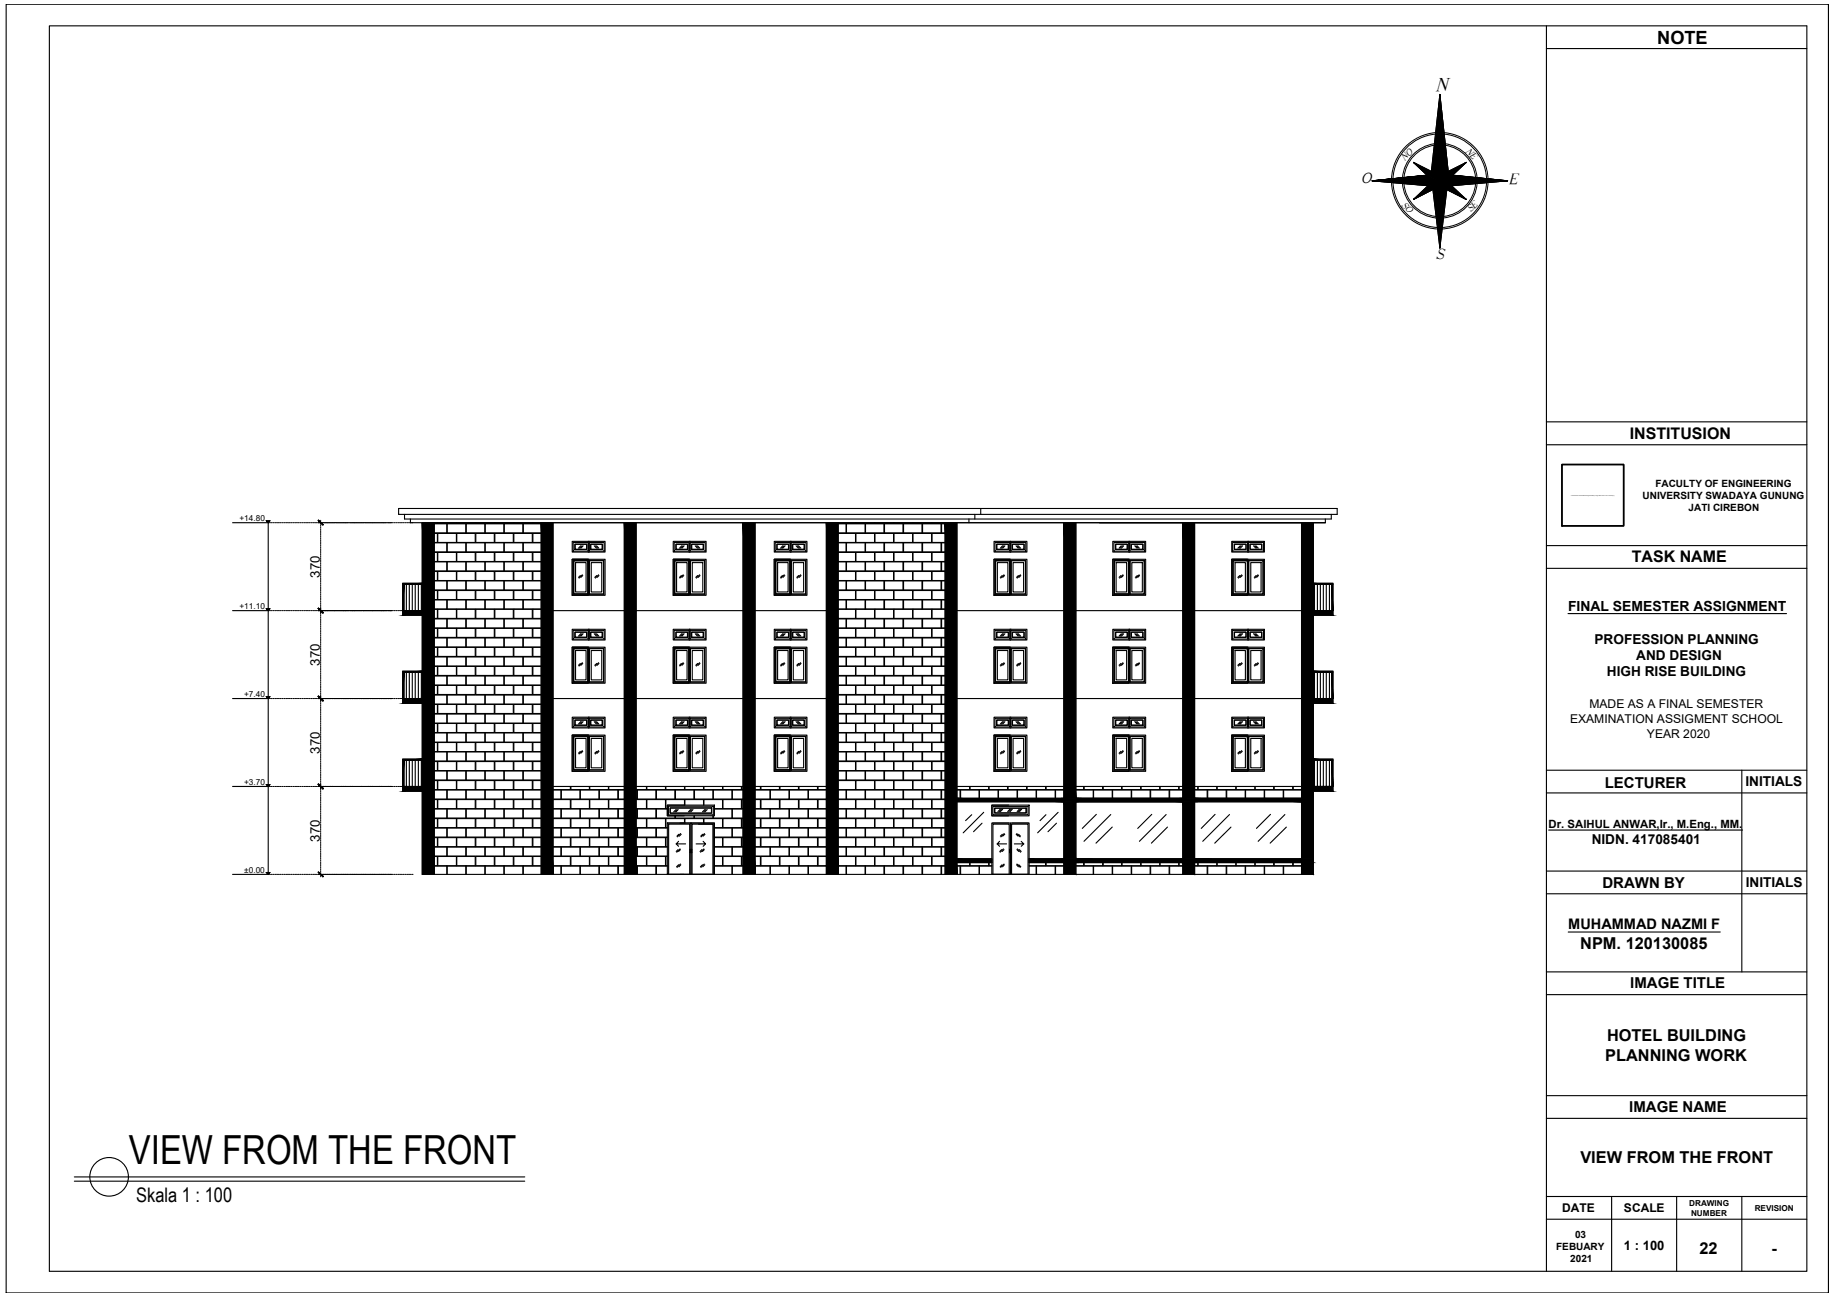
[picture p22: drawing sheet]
<svg xmlns="http://www.w3.org/2000/svg" width="420mm" height="297mm" viewBox="0 0 420 297" stroke-linecap="round" stroke-linejoin="round" font-family="sans-serif">
<defs><g id="words">
<text font-size="9.2" x="29.6" y="266.7">VIEW FROM THE FRONT</text>
<text font-size="4.6" x="31.2" y="275.5">Skala 1 : 100</text>
<text font-size="4.5" x="329.2" y="20.7">N</text>
<text font-size="4.2" x="379.9" y="10">NOTE</text>
<g font-size="3.8">
<text x="362.2" y="217.5">NPM. 120130085</text>
<text x="368.4" y="238.6">HOTEL BUILDING</text>
<text x="367.9" y="243.2">PLANNING WORK</text>
<text x="362.3" y="266.6">VIEW FROM THE FRONT</text>
<text x="389.6" y="287.4">22</text>
<text x="406" y="287.4">-</text>
</g>
<g font-size="3.7">
<text x="373.6" y="100.6">INSTITUSION</text>
<text x="374" y="128.8">TASK NAME</text>
</g>
<g font-size="3.6">
<text x="312.1" y="42">O</text>
<text x="346" y="42.1">E</text>
<text x="329.2" y="59.3">S</text>
</g>
<g font-size="3.4">
<text x="367.8" y="180.5">LECTURER</text>
<text x="367.3" y="203.5">DRAWN BY</text>
<text x="373.7" y="226.5">IMAGE TITLE</text>
<text x="373.4" y="254.9">IMAGE NAME</text>
</g>
<text font-size="3.3" x="359.5" y="212.9">MUHAMMAD NAZMI F</text>
<text font-size="3.2" x="359.4" y="140">FINAL SEMESTER ASSIGNMENT</text>
<g font-size="3.1">
<text x="365.5" y="147.5">PROFESSION PLANNING</text>
<text x="368.3" y="155">HIGH RISE BUILDING</text>
<text x="375.1" y="151.3">AND DESIGN</text>
<text x="400.1" y="180.2">INITIALS</text>
<text x="364.8" y="193.5">NIDN. 417085401</text>
<text x="400.1" y="203.3">INITIALS</text>
</g>
<g font-size="3">
<text x="73.3" y="132.4" transform="rotate(-90 73.3 132.4)">370</text>
<text x="73.3" y="152.6" transform="rotate(-90 73.3 152.6)">370</text>
<text x="73.3" y="172.7" transform="rotate(-90 73.3 172.7)">370</text>
<text x="73.3" y="192.9" transform="rotate(-90 73.3 192.9)">370</text>
<text x="372.3" y="286.5">1 : 100</text>
</g>
<g font-size="2.8">
<text x="359.9" y="165.7">EXAMINATION ASSIGMENT SCHOOL</text>
<text x="364.3" y="162.3">MADE AS A FINAL SEMESTER</text>
<text x="377.5" y="169.1">YEAR 2020</text>
<text x="358.1" y="277.8">DATE</text>
<text x="372.3" y="277.7">SCALE</text>
</g>
<text font-size="2.6" x="355" y="189.7">Dr. SAIHUL ANWAR,Ir., M.Eng., MM.</text>
<g font-size="2.3">
<text x="379.4" y="111.5">FACULTY OF ENGINEERING</text>
<text x="376.5" y="114.3">UNIVERSITY SWADAYA GUNUNG</text>
<text x="387.1" y="117.1">JATI CIREBON</text>
<text x="356.7" y="286.5">FEBUARY</text>
<text x="361" y="283.8">03</text>
<text x="359.9" y="289.3">2021</text>
</g>
<g font-size="2.2">
<text x="335.8" y="34.8" transform="rotate(45 335.8 34.8)">NE</text>
<text x="322" y="37" transform="rotate(-45 322 37)">NO</text>
<text x="321.2" y="47.1" transform="rotate(45 321.2 47.1)">SO</text>
<text x="337.2" y="48.7" transform="rotate(-46 337.2 48.7)">SE</text>
</g>
<g font-size="1.9">
<text x="54.9" y="119.4">+14.80</text>
<text x="54.9" y="139.6">+11.10</text>
<text x="55.9" y="159.7">+7.40</text>
<text x="55.9" y="179.9">+3.70</text>
<text x="56" y="200">±0.00</text>
<text x="387.2" y="276.4">DRAWING</text>
<text x="387.6" y="278.6">NUMBER</text>
<text x="402.2" y="277.5">REVISION</text>
</g>
<text font-size=".2" x="360.1" y="113.6">C:\Users\User\Downloads\PDF Images\WhatsApp Image 2020-10-05 at 19.21.334664.png</text>
</g></defs>
<!-- layer: 0 -->
<g fill="none" stroke="#000" stroke-width=".25">
<path d="M1.4 1h417.7v295.3h-417.7zM11.3 5.9h402.9v285.5h-402.9zM354.5 5.9v285.5M354.5 11.1h59.7M354.5 96.7h59.7M53.3 119.8h8.2M61.1 119.4h.8l-.4 .4zM61.5 119.4v81h-8.2M91.4 116.5h215.1v1.4h-215.1zM92.7 117.9v1.1h212.5v-1.1M94.1 119v.8h209.7h-51.8M96.8 119.8h204.2v80.6h-204.2z"/>
<path d="M99.5 119.8v80.6M100.3 119.8v.2h-.8M100.3 119.8v.2h4.3v-.2M104.7 119.8v.2h4.2v-.2M109.1 119.8v.2h4.2v-.2M113.4 119.8v.2h4.3v-.2M117.8 119.8v.2h4.2v-.2M122.1 119.8v.2h2M124.1 119.8v80.6M126.8 119.8v80.6M143.1 119.8v80.6M145.8 119.8v80.6"/>
<path d="M170.3 119.8v80.6M173.1 119.8v80.6M189.4 119.8v80.6M192.1 119.8v80.6M196.1 119.8v.2h-4M196.2 119.8v.2h4.3v-.2M200.5 119.8v.2h4.3v-.2M204.9 119.8v.2h4.3v-.2M209.3 119.8v.2h4.2v-.2M213.6 119.8v.2h3M216.6 119.8v80.6M219.3 119.8v80.6"/>
<path d="M222.1 119v.8M223.4 117.9v1.1M224.8 116.5v1.4M243.9 119.8v80.6M246.6 119.8v80.6M271.1 119.8v80.6M273.8 119.8v80.6M298.3 119.8v80.6M303.8 119v.8M354.5 101.9h59.7M53.3 140h8.2M61.1 139.5h.8l-.4 .5z"/>
<path d="M92.3 133.7h4.5v7.3h-4.5zM92.3 140h4.5M93.1 133.9v6.1M93.8 133.9v6.1M94.5 133.9v6.1M95.2 133.9v6.1M95.9 133.9v6.1M96.6 133.9v6.1M96.8 133.9h-4.2v6.1M99.5 120.1h2.9v2h-2.9M99.5 122.3h.8v2h-.8M99.5 124.4h2.9v2.1h-2.9"/>
<path d="M99.5 126.6h.8v2.1h-.8M99.5 128.8h2.9v2.1h-2.9M99.5 131h.8v2.1h-.8M99.5 133.1h2.9v2.1h-2.9M99.5 135.3h.8v2.1h-.8M99.5 137.5h2.9v2.1h-2.9M99.5 139.7h.8v2h-.8M100.3 122.3h4.3v2h-4.3zM100.3 126.6h4.3v2.1h-4.3zM100.3 131h4.3v2.1h-4.3zM100.3 135.3h4.3v2.1h-4.3zM100.3 139.7h4.3v2h-4.3z"/>
<path d="M102.5 120.1h4.3v2h-4.3zM102.5 124.4h4.3v2.1h-4.3zM102.5 128.8h4.3v2.1h-4.3zM102.5 133.1h4.3v2.1h-4.3zM102.5 137.5h4.3v2.1h-4.3zM104.7 122.3h4.2v2h-4.2zM104.7 126.6h4.2v2.1h-4.2zM104.7 131h4.2v2.1h-4.2zM104.7 135.3h4.2v2.1h-4.2zM104.7 139.7h4.2v2h-4.2zM106.9 120.1h4.2v2h-4.2zM106.9 124.4h4.2v2.1h-4.2z"/>
<path d="M106.9 128.8h4.2v2.1h-4.2zM106.9 133.1h4.2v2.1h-4.2zM106.9 137.5h4.2v2.1h-4.2zM109.1 122.3h4.2v2h-4.2zM109.1 126.6h4.2v2.1h-4.2zM109.1 131h4.2v2.1h-4.2zM109.1 135.3h4.2v2.1h-4.2zM109.1 139.7h4.2v2h-4.2zM111.2 120.1h4.3v2h-4.3zM111.2 124.4h4.3v2.1h-4.3zM111.2 128.8h4.3v2.1h-4.3zM111.2 133.1h4.3v2.1h-4.3z"/>
<path d="M111.2 137.5h4.3v2.1h-4.3zM113.4 122.3h4.3v2h-4.3zM113.4 126.6h4.3v2.1h-4.3zM113.4 131h4.3v2.1h-4.3zM113.4 135.3h4.3v2.1h-4.3zM113.4 139.7h4.3v2h-4.3zM115.6 120.1h4.3v2h-4.3zM115.6 124.4h4.3v2.1h-4.3zM115.6 128.8h4.3v2.1h-4.3zM115.6 133.1h4.3v2.1h-4.3zM115.6 137.5h4.3v2.1h-4.3zM117.8 122.3h4.2v2h-4.2z"/>
<path d="M117.8 126.6h4.2v2.1h-4.2zM117.8 131h4.2v2.1h-4.2zM117.8 135.3h4.2v2.1h-4.2zM117.8 139.7h4.2v2h-4.2zM124.1 120.1h-4.2v2h4.2M124.1 122.3h-2v2h2M124.1 124.4h-4.2v2.1h4.2M124.1 126.6h-2v2.1h2M124.1 128.8h-4.2v2.1h4.2M124.1 131h-2v2.1h2M124.1 133.1h-4.2v2.1h4.2M124.1 135.3h-2v2.1h2"/>
<path d="M124.1 137.5h-4.2v2.1h4.2M124.1 139.7h-2v2h2M126.8 140h16.3M131.2 128.2h7.5v8.2h-7.5zM131.2 128.2h3.7M131.4 124.3h3.4v2h-3.4zM131.5 128.4h3.3M131.5 128.5v7.6h3.3M131.5 128.5v7.7h3.3M131.5 128.5h3.3v7.6h-3.3zM131.5 128.5h3.3M131.5 136.1v.1"/>
<path d="M131.8 124.7h2.7v1.2h-2.7zM131.8 124.8h2.7v1.1h-2.7zM131.9 128.9h2.4v6.8h-2.4zM133 131.9l-.4 .4M133.1 125.1l-.5 .5M133.4 125.1l-.5 .5M133.5 131.7l-.8 .8M133.6 131.9l-.4 .4M133.7 125.1l-.5 .5M134.8 128.5v7.6M134.8 136.1v.1M134.8 128.2h-3.6v8.2h3.6"/>
<path d="M134.8 124.1h3.9v2.4h-3.9M134.8 124.3v2M134.8 128.4v7.8M134.8 128.4v.1M135.1 124.1h-3.9v2.4h3.9M135.1 124.3h3.4v2h-3.4zM135.1 124.3v2M135.1 128.4v7.8M135.1 128.4h3.3M135.1 128.4v.1M135.1 128.5v7.6M135.1 128.5h3.3"/>
<path d="M135.1 136.1v.1M135.4 124.7h2.7v1.2h-2.7zM135.4 124.8h2.6v1.1h-2.6zM135.5 128.9h2.4v6.8h-2.4zM136.2 125.1l.5 .5M136.5 125.1l.5 .5M136.8 125.1l.5 .5M136.8 131.9l-.5 .4M137.2 131.7l-.7 .8M137.3 131.9l-.4 .4M138.4 128.5v7.6h-3.3M138.4 128.5v7.7h-3.3"/>
<path d="M138.4 136.1v.1M145.8 140h24.5M154.3 128.2h7.6v8.2h-7.6zM154.3 128.2h3.8M154.5 124.3h3.5v2h-3.5zM154.6 128.4h3.4M154.7 128.5v7.6l3.3 .1M154.7 128.5l-.1 7.7h3.4M154.7 128.5h3.2v7.6h-3.2zM154.7 136.1l-.1 .1M154.9 124.7h2.8v1.2h-2.8zM155 124.8h2.6v1.1h-2.6z"/>
<path d="M155.1 128.9h2.4v6.8h-2.4zM156.2 131.9l-.4 .4M156.3 125.1l-.5 .5M156.6 125.1l-.6 .5M156.6 131.7l-.8 .8M156.7 131.9l-.4 .4M156.8 125.1l-.5 .5M158 128.2h-3.7v8.2h3.7M158 124.1h3.9v2.4h-3.9M158 124.3v2M158 128.4v7.8M158 128.4l-3.3 .1"/>
<path d="M158.2 124.1h-3.9v2.4h3.9M158.2 124.3h3.4v2h-3.4zM158.2 124.3v2M158.2 128.4v7.8M158.2 128.4h3.4M158.2 128.4l.1 .1M158.3 128.5v7.6M158.3 128.5h3.2M158.3 136.1l-.1 .1M158.5 124.7h2.8v1.2h-2.8zM158.6 124.8h2.6v1.1h-2.6zM158.7 128.9h2.4v6.8h-2.4z"/>
<path d="M159.4 125.1l.5 .5M159.6 125.1l.6 .5M159.9 131.9l-.4 .4M159.9 125.1l.5 .5M160.4 131.7l-.8 .8M160.5 131.9l-.5 .4M161.5 128.5v7.6h-3.2M161.5 128.5l.1 7.7h-3.4M161.5 136.1l.1 .1M173.1 140h16.3M177.5 128.2h7.5v8.2h-7.5zM177.5 128.2h3.7"/>
<path d="M177.7 124.3h3.4v2h-3.4zM177.7 128.4h3.4M177.8 128.5v7.6h3.3M177.8 128.5l-.1-.1v7.8h3.4M177.8 128.5h3.3v7.6h-3.3zM177.8 128.5h3.3M177.8 136.1l-.1 .1M178.1 124.7h2.7v1.2h-2.7zM178.1 124.8h2.6v1.1h-2.6zM178.2 128.9h2.5v6.8h-2.5zM179.3 131.9l-.4 .4M179.4 125.1l-.5 .5"/>
<path d="M179.7 125.1l-.5 .5M179.8 131.7l-.8 .8M179.9 131.9l-.4 .4M180 125.1l-.6 .5M181.1 128.5v7.6M181.1 136.1v.1M181.1 128.2h-3.6v8.2h3.6M181.1 124.1h3.9v2.4h-3.9M181.1 124.3v2M181.1 128.4v7.8M181.1 128.4v.1M181.3 124.1h-3.8v2.4h3.8"/>
<path d="M181.3 124.3h3.5v2h-3.5zM181.3 124.3v2M181.3 128.4v7.8M181.3 128.4h3.4M181.3 128.4l.1 .1M181.4 128.5v7.6M181.4 128.5h3.3M181.4 136.1l-.1 .1M181.7 124.7h2.7v1.2h-2.7zM181.7 124.8h2.6v1.1h-2.6zM181.8 128.9h2.4v6.8h-2.4zM182.5 125.1l.5 .5"/>
<path d="M182.8 125.1l.5 .5M183 125.1l.6 .5M183.1 131.9l-.5 .4M183.5 131.7l-.8 .8M183.6 131.9l-.4 .4M184.7 128.5v7.6h-3.3M184.7 128.5v7.7h-3.4M184.7 136.1v.1M192.1 120.1h1.8v2h-1.8M192.1 122.3h4v2h-4M192.1 124.4h1.8v2.1h-1.8M192.1 126.6h4v2.1h-4"/>
<path d="M192.1 128.8h1.8v2.1h-1.8M192.1 131h4v2.1h-4M192.1 133.1h1.8v2.1h-1.8M192.1 135.3h4v2.1h-4M192.1 137.5h1.8v2.1h-1.8M192.1 139.7h4v2h-4M194 120.1h4.3v2h-4.3zM194 124.4h4.3v2.1h-4.3zM194 128.8h4.3v2.1h-4.3zM194 133.1h4.3v2.1h-4.3zM194 137.5h4.3v2.1h-4.3zM196.2 122.3h4.3v2h-4.3z"/>
<path d="M196.2 126.6h4.3v2.1h-4.3zM196.2 131h4.3v2.1h-4.3zM196.2 135.3h4.3v2.1h-4.3zM196.2 139.7h4.3v2h-4.3zM198.4 120.1h4.2v2h-4.2zM198.4 124.4h4.2v2.1h-4.2zM198.4 128.8h4.2v2.1h-4.2zM198.4 133.1h4.2v2.1h-4.2zM198.4 137.5h4.2v2.1h-4.2zM200.5 122.3h4.3v2h-4.3zM200.5 126.6h4.3v2.1h-4.3zM200.5 131h4.3v2.1h-4.3z"/>
<path d="M200.5 135.3h4.3v2.1h-4.3zM200.5 139.7h4.3v2h-4.3zM202.7 120.1h4.3v2h-4.3zM202.7 124.4h4.3v2.1h-4.3zM202.7 128.8h4.3v2.1h-4.3zM202.7 133.1h4.3v2.1h-4.3zM202.7 137.5h4.3v2.1h-4.3zM204.9 122.3h4.3v2h-4.3zM204.9 126.6h4.3v2.1h-4.3zM204.9 131h4.3v2.1h-4.3zM204.9 135.3h4.3v2.1h-4.3zM204.9 139.7h4.3v2h-4.3z"/>
<path d="M207.1 120.1h4.2v2h-4.2zM207.1 124.4h4.2v2.1h-4.2zM207.1 128.8h4.2v2.1h-4.2zM207.1 133.1h4.2v2.1h-4.2zM207.1 137.5h4.2v2.1h-4.2zM209.3 122.3h4.2v2h-4.2zM209.3 126.6h4.2v2.1h-4.2zM209.3 131h4.2v2.1h-4.2zM209.3 135.3h4.2v2.1h-4.2zM209.3 139.7h4.2v2h-4.2zM211.5 120.1h4.2v2h-4.2zM211.5 124.4h4.2v2.1h-4.2z"/>
<path d="M211.5 128.8h4.2v2.1h-4.2zM211.5 133.1h4.2v2.1h-4.2zM211.5 137.5h4.2v2.1h-4.2zM216.6 120.1h-.8v2h.8M216.6 122.3h-3v2h3M216.6 124.4h-.8v2.1h.8M216.6 126.6h-3v2.1h3M216.6 128.8h-.8v2.1h.8M216.6 131h-3v2.1h3M216.6 133.1h-.8v2.1h.8M216.6 135.3h-3v2.1h3M216.6 137.5h-.8v2.1h.8"/>
<path d="M216.6 139.7h-3v2h3M219.3 140h24.6M227.9 128.2h7.5v8.2h-7.5zM227.9 128.2h3.7M228.1 124.3h3.4v2h-3.4zM228.1 128.4h3.4M228.2 128.5v7.6h3.3M228.2 128.5l-.1-.1v7.8h3.4M228.2 128.5h3.3v7.6h-3.3zM228.2 128.5h3.3M228.2 136.1l-.1 .1M228.4 124.7h2.8v1.2h-2.8z"/>
<path d="M228.5 124.8h2.6v1.1h-2.6zM228.6 128.9h2.4v6.8h-2.4zM229.7 131.9l-.4 .4M229.8 125.1l-.5 .5M230.1 125.1l-.6 .5M230.1 131.7l-.7 .8M230.3 131.9l-.5 .4M230.3 125.1l-.5 .5M231.5 128.5v7.6M231.5 136.1v.1M231.5 128.2h-3.6v8.2h3.6M231.5 124.1h3.9v2.4h-3.9"/>
<path d="M231.5 124.3v2M231.5 128.4v7.8M231.5 128.4v.1M231.7 124.1h-3.8v2.4h3.8M231.7 124.3h3.4v2h-3.4zM231.7 124.3v2M231.7 128.4v7.8M231.7 128.4h3.4M231.7 128.4l.1 .1M231.8 128.5v7.6M231.8 128.5h3.2M231.8 136.1l-.1 .1"/>
<path d="M232 124.7h2.8v1.2h-2.8zM232.1 124.8h2.6v1.1h-2.6zM232.2 128.9h2.4v6.8h-2.4zM232.9 125.1l.5 .5M233.1 125.1l.6 .5M233.4 125.1l.5 .5M233.4 131.9l-.4 .4M233.9 131.7l-.8 .8M234 131.9l-.4 .4M235 128.5v7.6h-3.2M235 128.5l.1 7.7h-3.4M235 136.1l.1 .1"/>
<path d="M246.6 140h24.5M255.1 128.2h7.5v8.2h-7.5zM255.1 128.2h3.7M255.3 124.3h3.5v2h-3.5zM255.4 128.4h3.4M255.4 128.5v7.6h3.3M255.4 128.5v7.7h3.4M255.4 128.5h3.3v7.6h-3.3zM255.4 128.5h3.3M255.4 136.1v.1M255.7 124.7h2.7v1.2h-2.7zM255.7 124.8h2.7v1.1h-2.7z"/>
<path d="M255.8 128.9h2.4v6.8h-2.4zM256.9 131.9l-.4 .4M257 125.1l-.5 .5M257.3 125.1l-.5 .5M257.4 131.7l-.8 .8M257.5 131.9l-.4 .4M257.6 125.1l-.5 .5M258.7 128.5v7.6M258.7 136.1l.1 .1M258.8 128.2h-3.7v8.2h3.7M258.8 124.1h3.8v2.4h-3.8M258.8 124.3v2"/>
<path d="M258.8 128.4v7.8M258.8 128.4l-.1 .1M259 124.1h-3.9v2.4h3.9M259 124.3h3.4v2h-3.4zM259 124.3v2M259 128.4v7.8M259 128.4h3.3M259 128.4v.1M259 128.5v7.6M259 128.5h3.3M259 136.1v.1M259.3 124.7h2.7v1.2h-2.7z"/>
<path d="M259.3 124.8h2.6v1.1h-2.6zM259.4 128.9h2.4v6.8h-2.4zM260.1 125.1l.5 .5M260.4 125.1l.5 .5M260.7 125.1l.5 .5M260.7 131.9l-.5 .4M261.1 131.7l-.7 .8M261.2 131.9l-.4 .4M262.3 128.5v7.6h-3.3M262.3 128.5v7.7h-3.3M262.3 136.1v.1M273.8 140h24.5"/>
<path d="M282.3 128.2h7.5v8.2h-7.5zM282.3 128.2h3.8M282.5 124.3h3.5v2h-3.5zM282.6 128.4h3.4M282.6 128.5v7.6l3.4 .1M282.6 128.5v7.7h3.4M282.6 128.5h3.3v7.6h-3.3zM282.6 136.1v.1M282.9 124.7h2.7v1.2h-2.7zM283 124.8h2.6v1.1h-2.6zM283.1 128.9h2.4v6.8h-2.4zM284.2 131.9l-.5 .4"/>
<path d="M284.3 125.1l-.6 .5M284.5 125.1l-.5 .5M284.6 131.7l-.7 .8M284.7 131.9l-.4 .4M284.8 125.1l-.5 .5M286 128.2h-3.7v8.2h3.7M286 124.1h3.8v2.4h-3.8M286 124.3v2M286 128.4v7.8M286 128.4l-3.4 .1M286.2 124.1h-3.9v2.4h3.9M286.2 124.3h3.4v2h-3.4z"/>
<path d="M286.2 124.3v2M286.2 128.4v7.8M286.2 128.4h3.4M286.2 128.4v.1M286.2 128.5v7.6M286.2 128.5h3.3M286.2 136.1v.1M286.5 124.7h2.7v1.2h-2.7zM286.6 124.8h2.6v1.1h-2.6zM286.7 128.9h2.4v6.8h-2.4zM287.3 125.1l.6 .5M287.6 125.1l.5 .5"/>
<path d="M287.9 125.1l.5 .5M287.9 131.9l-.4 .4M288.3 131.7l-.7 .8M288.5 131.9l-.4 .4M289.5 128.5v7.6h-3.3M289.5 128.5l.1-.1v7.8h-3.4M289.5 136.1l.1 .1M301 133.9h4.3v6.1M301 133.7h4.5v7.3h-4.5zM301 140h4.5M301.3 133.9v6.1M302 133.9v6.1"/>
<path d="M302.7 133.9v6.1M303.3 133.9v6.1M304 133.9v6.1M304.7 133.9v6.1M354.5 125.1h59.7M354.5 130.3h59.7M61.1 159.7h.8l-.4 .4zM92.3 153.8h4.5v7.4h-4.5zM93.1 154.1v6M93.8 154.1v6M94.5 154.1v6M95.2 154.1v6"/>
<path d="M95.9 154.1v6M96.6 154.1v6M96.8 154.1h-4.2v6M99.5 141.9h2.9v2h-2.9M99.5 144h.8v2.1h-.8M99.5 146.2h2.9v2.1h-2.9M99.5 148.4h.8v2.1h-.8M99.5 150.6h2.9v2.1h-2.9M99.5 152.7h.8v2.1h-.8M99.5 154.9h2.9v2.1h-2.9M99.5 157.1h.8v2.1h-.8M99.5 159.3h2.9v2.1h-2.9"/>
<path d="M100.3 144h4.3v2.1h-4.3zM100.3 148.4h4.3v2.1h-4.3zM100.3 152.7h4.3v2.1h-4.3zM100.3 157.1h4.3v2.1h-4.3zM102.5 141.9h4.3v2h-4.3zM102.5 146.2h4.3v2.1h-4.3zM102.5 150.6h4.3v2.1h-4.3zM102.5 154.9h4.3v2.1h-4.3zM102.5 159.3h4.3v2.1h-4.3zM104.7 144h4.2v2.1h-4.2zM104.7 148.4h4.2v2.1h-4.2zM104.7 152.7h4.2v2.1h-4.2z"/>
<path d="M104.7 157.1h4.2v2.1h-4.2zM106.9 141.9h4.2v2h-4.2zM106.9 146.2h4.2v2.1h-4.2zM106.9 150.6h4.2v2.1h-4.2zM106.9 154.9h4.2v2.1h-4.2zM106.9 159.3h4.2v2.1h-4.2zM109.1 144h4.2v2.1h-4.2zM109.1 148.4h4.2v2.1h-4.2zM109.1 152.7h4.2v2.1h-4.2zM109.1 157.1h4.2v2.1h-4.2zM111.2 141.9h4.3v2h-4.3zM111.2 146.2h4.3v2.1h-4.3z"/>
<path d="M111.2 150.6h4.3v2.1h-4.3zM111.2 154.9h4.3v2.1h-4.3zM111.2 159.3h4.3v2.1h-4.3zM113.4 144h4.3v2.1h-4.3zM113.4 148.4h4.3v2.1h-4.3zM113.4 152.7h4.3v2.1h-4.3zM113.4 157.1h4.3v2.1h-4.3zM115.6 141.9h4.3v2h-4.3zM115.6 146.2h4.3v2.1h-4.3zM115.6 150.6h4.3v2.1h-4.3zM115.6 154.9h4.3v2.1h-4.3zM115.6 159.3h4.3v2.1h-4.3z"/>
<path d="M117.8 144h4.2v2.1h-4.2zM117.8 148.4h4.2v2.1h-4.2zM117.8 152.7h4.2v2.1h-4.2zM117.8 157.1h4.2v2.1h-4.2zM124.1 141.9h-4.2v2h4.2M124.1 144h-2v2.1h2M124.1 146.2h-4.2v2.1h4.2M124.1 148.4h-2v2.1h2M124.1 150.6h-4.2v2.1h4.2M124.1 152.7h-2v2.1h2M124.1 154.9h-4.2v2.1h4.2M124.1 157.1h-2v2.1h2"/>
<path d="M124.1 159.3h-4.2v2.1h4.2M131.2 148.3h7.5v8.3h-7.5zM131.2 148.3h3.7M131.4 144.5h3.4v2h-3.4zM131.5 148.6h3.3M131.5 148.7v7.6h3.3M131.5 148.7h3.3v7.6h-3.3zM131.5 148.7h3.3M131.5 156.3h.1M131.8 144.9h2.7v1.2h-2.7zM131.9 149.1h2.4v6.7h-2.4zM133 152.1l-.4 .4"/>
<path d="M133.1 145.2l-.5 .6M133.4 145.2l-.5 .6M133.5 151.9l-.8 .8M133.6 152.1l-.4 .4M133.7 145.2l-.5 .6M134.8 148.7v7.6M134.8 156.3h.1M134.8 148.3h-3.6v8.3h3.6M134.8 144.2h3.9v2.5h-3.9M134.8 144.5v2M134.8 148.6v7.7M134.8 148.6v.1"/>
<path d="M135.1 144.2h-3.9v2.5h3.9M135.1 144.5h3.4v2h-3.4zM135.1 144.5v2M135.1 148.6v7.7M135.1 148.6h3.3M135.1 148.6v.1M135.1 148.7v7.6M135.1 148.7h3.3M135.1 156.3h.1M135.4 144.9h2.7v1.2h-2.7zM135.4 144.9h2.6v1.2h-2.6zM135.5 149.1h2.4v6.7h-2.4z"/>
<path d="M136.2 145.2l.5 .6M136.5 145.2l.5 .6M136.8 145.2l.5 .6M136.8 152.1l-.5 .4M137.2 151.9l-.7 .8M137.3 152.1l-.4 .4M138.4 148.7v7.6h-3.3M138.4 156.3h.1M154.3 148.3h7.6v8.3h-7.6zM154.3 148.3h3.8M154.5 144.5h3.5v2h-3.5zM154.6 148.6h3.4"/>
<path d="M154.7 148.7v7.6h3.3M154.7 148.7l-.1 7.6h3.4M154.7 148.7h3.2v7.6h-3.2zM154.7 156.3h-.1M154.9 144.9h2.8v1.2h-2.8zM155 144.9h2.6v1.2h-2.6zM155.1 149.1h2.4v6.7h-2.4zM156.2 152.1l-.4 .4M156.3 145.2l-.5 .6M156.6 145.2l-.6 .6M156.6 151.9l-.8 .8M156.7 152.1l-.4 .4"/>
<path d="M156.8 145.2l-.5 .6M158 148.3h-3.7v8.3h3.7M158 144.2h3.9v2.5h-3.9M158 144.5v2M158 148.6v7.7M158 148.6l-3.3 .1M158.2 144.2h-3.9v2.5h3.9M158.2 144.5h3.4v2h-3.4zM158.2 144.5v2M158.2 148.6v7.7M158.2 148.6h3.4M158.2 148.6l.1 .1"/>
<path d="M158.3 148.7v7.6M158.3 148.7h3.2M158.3 156.3h-.1M158.5 144.9h2.8v1.2h-2.8zM158.6 144.9h2.6v1.2h-2.6zM158.7 149.1h2.4v6.7h-2.4zM159.4 145.2l.5 .6M159.6 145.2l.6 .6M159.9 152.1l-.4 .4M159.9 145.2l.5 .6M160.4 151.9l-.8 .8M160.5 152.1l-.5 .4"/>
<path d="M161.5 148.7v7.6h-3.2M161.5 148.7l.1 7.6h-3.4M161.5 156.3h.1M177.5 148.3h7.5v8.3h-7.5zM177.5 148.3h3.7M177.7 144.5h3.4v2h-3.4zM177.7 148.6h3.4M177.8 148.7v7.6h3.3M177.8 148.7l-.1-.1v7.7h3.4M177.8 148.7h3.3v7.6h-3.3zM177.8 148.7h3.3M177.8 156.3h-.1"/>
<path d="M178.1 144.9h2.7v1.2h-2.7zM178.1 144.9h2.6v1.2h-2.6zM178.2 149.1h2.5v6.7h-2.5zM179.3 152.1l-.4 .4M179.4 145.2l-.5 .6M179.7 145.2l-.5 .6M179.8 151.9l-.8 .8M179.9 152.1l-.4 .4M180 145.2l-.6 .6M181.1 148.7v7.6M181.1 156.3h.1M181.1 148.3h-3.6v8.3h3.6"/>
<path d="M181.1 144.2h3.9v2.5h-3.9M181.1 144.5v2M181.1 148.6v7.7M181.1 148.6v.1M181.3 144.2h-3.8v2.5h3.8M181.3 144.5h3.5v2h-3.5zM181.3 144.5v2M181.3 148.6v7.7M181.3 148.6h3.4M181.3 148.6l.1 .1M181.4 148.7v7.6M181.4 148.7h3.3"/>
<path d="M181.4 156.3h-.1M181.7 144.9h2.7v1.2h-2.7zM181.7 144.9h2.6v1.2h-2.6zM181.8 149.1h2.4v6.7h-2.4zM182.5 145.2l.5 .6M182.8 145.2l.5 .6M183 145.2l.6 .6M183.1 152.1l-.5 .4M183.5 151.9l-.8 .8M183.6 152.1l-.4 .4M184.7 148.7v7.6h-3.3M184.7 148.7v7.6h-3.4"/>
<path d="M184.7 156.3h.1M192.1 141.9h1.8v2h-1.8M192.1 144h4v2.1h-4M192.1 146.2h1.8v2.1h-1.8M192.1 148.4h4v2.1h-4M192.1 150.6h1.8v2.1h-1.8M192.1 152.7h4v2.1h-4M192.1 154.9h1.8v2.1h-1.8M192.1 157.1h4v2.1h-4M192.1 159.3h1.8v2.1h-1.8M194 141.9h4.3v2h-4.3zM194 146.2h4.3v2.1h-4.3z"/>
<path d="M194 150.6h4.3v2.1h-4.3zM194 154.9h4.3v2.1h-4.3zM194 159.3h4.3v2.1h-4.3zM196.2 144h4.3v2.1h-4.3zM196.2 148.4h4.3v2.1h-4.3zM196.2 152.7h4.3v2.1h-4.3zM196.2 157.1h4.3v2.1h-4.3zM198.4 141.9h4.2v2h-4.2zM198.4 146.2h4.2v2.1h-4.2zM198.4 150.6h4.2v2.1h-4.2zM198.4 154.9h4.2v2.1h-4.2zM198.4 159.3h4.2v2.1h-4.2z"/>
<path d="M200.5 144h4.3v2.1h-4.3zM200.5 148.4h4.3v2.1h-4.3zM200.5 152.7h4.3v2.1h-4.3zM200.5 157.1h4.3v2.1h-4.3zM202.7 141.9h4.3v2h-4.3zM202.7 146.2h4.3v2.1h-4.3zM202.7 150.6h4.3v2.1h-4.3zM202.7 154.9h4.3v2.1h-4.3zM202.7 159.3h4.3v2.1h-4.3zM204.9 144h4.3v2.1h-4.3zM204.9 148.4h4.3v2.1h-4.3zM204.9 152.7h4.3v2.1h-4.3z"/>
<path d="M204.9 157.1h4.3v2.1h-4.3zM207.1 141.9h4.2v2h-4.2zM207.1 146.2h4.2v2.1h-4.2zM207.1 150.6h4.2v2.1h-4.2zM207.1 154.9h4.2v2.1h-4.2zM207.1 159.3h4.2v2.1h-4.2zM209.3 144h4.2v2.1h-4.2zM209.3 148.4h4.2v2.1h-4.2zM209.3 152.7h4.2v2.1h-4.2zM209.3 157.1h4.2v2.1h-4.2zM211.5 141.9h4.2v2h-4.2zM211.5 146.2h4.2v2.1h-4.2z"/>
<path d="M211.5 150.6h4.2v2.1h-4.2zM211.5 154.9h4.2v2.1h-4.2zM211.5 159.3h4.2v2.1h-4.2zM216.6 141.9h-.8v2h.8M216.6 144h-3v2.1h3M216.6 146.2h-.8v2.1h.8M216.6 148.4h-3v2.1h3M216.6 150.6h-.8v2.1h.8M216.6 152.7h-3v2.1h3M216.6 154.9h-.8v2.1h.8M216.6 157.1h-3v2.1h3M216.6 159.3h-.8v2.1h.8"/>
<path d="M227.9 148.3h7.5v8.3h-7.5zM227.9 148.3h3.7M228.1 144.5h3.4v2h-3.4zM228.1 148.6h3.4M228.2 148.7v7.6h3.3M228.2 148.7l-.1-.1v7.7h3.4M228.2 148.7h3.3v7.6h-3.3zM228.2 148.7h3.3M228.2 156.3h-.1M228.4 144.9h2.8v1.2h-2.8zM228.5 144.9h2.6v1.2h-2.6zM228.6 149.1h2.4v6.7h-2.4z"/>
<path d="M229.7 152.1l-.4 .4M229.8 145.2l-.5 .6M230.1 145.2l-.6 .6M230.1 151.9l-.7 .8M230.3 152.1l-.5 .4M230.3 145.2l-.5 .6M231.5 148.7v7.6M231.5 156.3h.1M231.5 148.3h-3.6v8.3h3.6M231.5 144.2h3.9v2.5h-3.9M231.5 144.5v2M231.5 148.6v7.7"/>
<path d="M231.5 148.6v.1M231.7 144.2h-3.8v2.5h3.8M231.7 144.5h3.4v2h-3.4zM231.7 144.5v2M231.7 148.6v7.7M231.7 148.6h3.4M231.7 148.6l.1 .1M231.8 148.7v7.6M231.8 148.7h3.2M231.8 156.3h-.1M232 144.9h2.8v1.2h-2.8zM232.1 144.9h2.6v1.2h-2.6z"/>
<path d="M232.2 149.1h2.4v6.7h-2.4zM232.9 145.2l.5 .6M233.1 145.2l.6 .6M233.4 145.2l.5 .6M233.4 152.1l-.4 .4M233.9 151.9l-.8 .8M234 152.1l-.4 .4M235 148.7v7.6h-3.2M235 148.7l.1 7.6h-3.4M235 156.3h.1M255.1 148.3h7.5v8.3h-7.5zM255.1 148.3h3.7"/>
<path d="M255.3 144.5h3.5v2h-3.5zM255.4 148.6h3.4M255.4 148.7v7.6h3.3M255.4 148.7v7.6h3.4M255.4 148.7h3.3v7.6h-3.3zM255.4 156.3h.1M255.4 148.7h3.3M255.7 144.9h2.7v1.2h-2.7zM255.8 149.1h2.4v6.7h-2.4zM256.9 152.1l-.4 .4M257 145.2l-.5 .6M257.3 145.2l-.5 .6"/>
<path d="M257.4 151.9l-.8 .8M257.5 152.1l-.4 .4M257.6 145.2l-.5 .6M258.7 148.7v7.6M258.7 156.3h.1M258.8 148.3h-3.7v8.3h3.7M258.8 144.2h3.8v2.5h-3.8M258.8 144.5v2M258.8 148.6v7.7M258.8 148.6l-.1 .1M259 144.2h-3.9v2.5h3.9M259 144.5h3.4v2h-3.4z"/>
<path d="M259 144.5v2M259 148.6v7.7M259 148.6h3.3M259 148.6v.1M259 156.3h.1M259 148.7v7.6M259 148.7h3.3M259.3 144.9h2.7v1.2h-2.7zM259.3 144.9h2.6v1.2h-2.6zM259.4 149.1h2.4v6.7h-2.4zM260.1 145.2l.5 .6M260.4 145.2l.5 .6"/>
<path d="M260.7 145.2l.5 .6M260.7 152.1l-.5 .4M261.1 151.9l-.7 .8M261.2 152.1l-.4 .4M262.3 148.7v7.6h-3.3M262.3 156.3h.1M282.3 148.3h7.5v8.3h-7.5zM282.3 148.3h3.8M282.5 144.5h3.5v2h-3.5zM282.6 148.6h3.4M282.6 148.7v7.6h3.4M282.6 148.7h3.3v7.6h-3.3z"/>
<path d="M282.6 156.3h.1M282.9 144.9h2.7v1.2h-2.7zM283 144.9h2.6v1.2h-2.6zM283.1 149.1h2.4v6.7h-2.4zM284.2 152.1l-.5 .4M284.3 145.2l-.6 .6M284.5 145.2l-.5 .6M284.6 151.9l-.7 .8M284.7 152.1l-.4 .4M284.8 145.2l-.5 .6M286 148.3h-3.7v8.3h3.7M286 144.2h3.8v2.5h-3.8"/>
<path d="M286 144.5v2M286 148.6v7.7M286 148.6l-3.4 .1M286.2 144.2h-3.9v2.5h3.9M286.2 144.5h3.4v2h-3.4zM286.2 144.5v2M286.2 148.6v7.7M286.2 148.6h3.4M286.2 148.6v.1M286.2 148.7v7.6M286.2 148.7h3.3M286.2 156.3h.1"/>
<path d="M286.5 144.9h2.7v1.2h-2.7zM286.6 144.9h2.6v1.2h-2.6zM286.7 149.1h2.4v6.7h-2.4zM287.3 145.2l.6 .6M287.6 145.2l.5 .6M287.9 145.2l.5 .6M287.9 152.1l-.4 .4M288.3 151.9l-.7 .8M288.5 152.1l-.4 .4M289.5 148.7v7.6h-3.3M289.5 148.7l.1-.1v7.7h-3.4M289.5 156.3h.1"/>
<path d="M301 154.1h4.3v6M301 153.8h4.5v7.4h-4.5zM301.3 154.1v6M302 154.1v6M302.7 154.1v6M303.3 154.1v6M304 154.1v6M304.7 154.1v6M359.4 140.6h50.1M53.3 160.1h8.2M61.1 179.8h.8l-.4 .5zM92.3 174h4.5v7.4h-4.5z"/>
<path d="M92.3 160.1h4.5M93.1 174.2v6.1M93.8 174.2v6.1M94.5 174.2v6.1M95.2 174.2v6.1M95.9 174.2v6.1M96.6 174.2v6.1M96.8 174.2h-4.2v6.1M99.5 161.5h.8v2h-.8M99.5 163.7h2.9v2h-2.9M99.5 165.8h.8v2.1h-.8M99.5 168h2.9v2.1h-2.9"/>
<path d="M99.5 170.2h.8v2.1h-.8M99.5 172.3h2.9v2.1h-2.9M99.5 174.5h.8v2.1h-.8M99.5 176.7h2.9v2.1h-2.9M99.5 178.9h.8v2.1h-.8M100.3 161.5h4.3v2h-4.3zM100.3 165.8h4.3v2.1h-4.3zM100.3 170.2h4.3v2.1h-4.3zM100.3 174.5h4.3v2.1h-4.3zM100.3 178.9h4.3v2.1h-4.3zM102.5 163.7h4.3v2h-4.3zM102.5 168h4.3v2.1h-4.3z"/>
<path d="M102.5 172.3h4.3v2.1h-4.3zM102.5 176.7h4.3v2.1h-4.3zM104.7 161.5h4.2v2h-4.2zM104.7 165.8h4.2v2.1h-4.2zM104.7 170.2h4.2v2.1h-4.2zM104.7 174.5h4.2v2.1h-4.2zM104.7 178.9h4.2v2.1h-4.2zM106.9 163.7h4.2v2h-4.2zM106.9 168h4.2v2.1h-4.2zM106.9 172.3h4.2v2.1h-4.2zM106.9 176.7h4.2v2.1h-4.2zM109.1 161.5h4.2v2h-4.2z"/>
<path d="M109.1 165.8h4.2v2.1h-4.2zM109.1 170.2h4.2v2.1h-4.2zM109.1 174.5h4.2v2.1h-4.2zM109.1 178.9h4.2v2.1h-4.2zM111.2 163.7h4.3v2h-4.3zM111.2 168h4.3v2.1h-4.3zM111.2 172.3h4.3v2.1h-4.3zM111.2 176.7h4.3v2.1h-4.3zM113.4 161.5h4.3v2h-4.3zM113.4 165.8h4.3v2.1h-4.3zM113.4 170.2h4.3v2.1h-4.3zM113.4 174.5h4.3v2.1h-4.3z"/>
<path d="M113.4 178.9h4.3v2.1h-4.3zM115.6 163.7h4.3v2h-4.3zM115.6 168h4.3v2.1h-4.3zM115.6 172.3h4.3v2.1h-4.3zM115.6 176.7h4.3v2.1h-4.3zM117.8 161.5h4.2v2h-4.2zM117.8 165.8h4.2v2.1h-4.2zM117.8 170.2h4.2v2.1h-4.2zM117.8 174.5h4.2v2.1h-4.2zM117.8 178.9h4.2v2.1h-4.2zM124.1 161.5h-2v2h2M124.1 163.7h-4.2v2h4.2"/>
<path d="M124.1 165.8h-2v2.1h2M124.1 168h-4.2v2.1h4.2M124.1 170.2h-2v2.1h2M124.1 172.3h-4.2v2.1h4.2M124.1 174.5h-2v2.1h2M124.1 176.7h-4.2v2.1h4.2M124.1 178.9h-2v2.1h2M126.8 160.1h16.3M131.2 168.5h7.5v8.3h-7.5zM131.2 168.5h3.7M131.4 164.6h3.4v2h-3.4zM131.5 168.7h3.3"/>
<path d="M131.5 168.8v7.6h3.3M131.5 168.8v7.7h3.3M131.5 168.8h3.3v7.6h-3.3zM131.5 168.8h3.3M131.5 176.4v.1M131.8 165h2.7v1.2h-2.7zM131.8 165.1h2.7v1.1h-2.7zM131.9 169.2h2.4v6.8h-2.4zM133 172.2l-.4 .4M133.1 165.4l-.5 .5M133.4 165.4l-.5 .5M133.5 172l-.8 .8"/>
<path d="M133.6 172.2l-.4 .4M133.7 165.4l-.5 .5M134.8 168.8v7.6M134.8 176.4v.1M134.8 168.5h-3.6v8.3h3.6M134.8 164.4h3.9v2.4h-3.9M134.8 164.6v2M134.8 168.7v7.8M134.8 168.7v.1M135.1 164.4h-3.9v2.4h3.9M135.1 164.6h3.4v2h-3.4zM135.1 168.7h3.3"/>
<path d="M135.1 164.6v2M135.1 168.7v7.8M135.1 168.7v.1M135.1 168.8v7.6M135.1 168.8h3.3M135.1 176.4v.1M135.4 165h2.7v1.2h-2.7zM135.4 165.1h2.6v1.1h-2.6zM135.5 169.2h2.4v6.8h-2.4zM136.2 165.4l.5 .5M136.5 165.4l.5 .5M136.8 165.4l.5 .5"/>
<path d="M136.8 172.2l-.5 .4M137.2 172l-.7 .8M137.3 172.2l-.4 .4M138.4 168.8v7.6h-3.3M138.4 168.8v7.7h-3.3M138.4 176.4v.1M145.8 160.1h24.5M154.3 168.5h7.6v8.3h-7.6zM154.3 168.5h3.8M154.5 164.6h3.5v2h-3.5zM154.6 168.7h3.4M154.7 168.8v7.6l3.3 .1"/>
<path d="M154.7 168.8l-.1 7.7h3.4M154.7 168.8h3.2v7.6h-3.2zM154.7 176.4l-.1 .1M154.9 165h2.8v1.2h-2.8zM155 165.1h2.6v1.1h-2.6zM155.1 169.2h2.4v6.8h-2.4zM156.2 172.2l-.4 .4M156.3 165.4l-.5 .5M156.6 165.4l-.6 .5M156.6 172l-.8 .8M156.7 172.2l-.4 .4M156.8 165.4l-.5 .5"/>
<path d="M158 168.5h-3.7v8.3h3.7M158 164.4h3.9v2.4h-3.9M158 168.7l-3.3 .1M158 164.6v2M158 168.7v7.8M158.2 164.4h-3.9v2.4h3.9M158.2 164.6h3.4v2h-3.4zM158.2 168.7h3.4M158.2 164.6v2M158.2 168.7v7.8M158.2 168.7l.1 .1M158.3 168.8h3.2"/>
<path d="M158.3 168.8v7.6M158.3 176.4l-.1 .1M158.5 165h2.8v1.2h-2.8zM158.6 165.1h2.6v1.1h-2.6zM158.7 169.2h2.4v6.8h-2.4zM159.4 165.4l.5 .5M159.6 165.4l.6 .5M159.9 172.2l-.4 .4M159.9 165.4l.5 .5M160.4 172l-.8 .8M160.5 172.2l-.5 .4M161.5 168.8v7.6h-3.2"/>
<path d="M161.5 168.8l.1 7.7h-3.4M161.5 176.4l.1 .1M173.1 160.1h16.3M177.5 168.5h7.5v8.3h-7.5zM177.5 168.5h3.7M177.7 164.6h3.4v2h-3.4zM177.7 168.7h3.4M177.8 168.8v7.6h3.3M177.8 168.8l-.1-.1v7.8h3.4M177.8 168.8h3.3v7.6h-3.3zM177.8 168.8h3.3M177.8 176.4l-.1 .1"/>
<path d="M178.1 165h2.7v1.2h-2.7zM178.1 165.1h2.6v1.1h-2.6zM178.2 169.2h2.5v6.8h-2.5zM179.3 172.2l-.4 .4M179.4 165.4l-.5 .5M179.7 165.4l-.5 .5M179.8 172l-.8 .8M179.9 172.2l-.4 .4M180 165.4l-.6 .5M181.1 168.8v7.6M181.1 176.4v.1M181.1 168.5h-3.6v8.3h3.6"/>
<path d="M181.1 164.4h3.9v2.4h-3.9M181.1 164.6v2M181.1 168.7v7.8M181.1 168.7v.1M181.3 164.4h-3.8v2.4h3.8M181.3 164.6h3.5v2h-3.5zM181.3 168.7h3.4M181.3 164.6v2M181.3 168.7v7.8M181.3 168.7l.1 .1M181.4 168.8h3.3M181.4 168.8v7.6"/>
<path d="M181.4 176.4l-.1 .1M181.7 165h2.7v1.2h-2.7zM181.7 165.1h2.6v1.1h-2.6zM181.8 169.2h2.4v6.8h-2.4zM182.5 165.4l.5 .5M182.8 165.4l.5 .5M183 165.4l.6 .5M183.1 172.2l-.5 .4M183.5 172l-.8 .8M183.6 172.2l-.4 .4M184.7 168.8v7.6h-3.3M184.7 168.8v7.7h-3.4"/>
<path d="M184.7 176.4v.1M192.1 161.5h4v2h-4M192.1 163.7h1.8v2h-1.8M192.1 165.8h4v2.1h-4M192.1 168h1.8v2.1h-1.8M192.1 170.2h4v2.1h-4M192.1 172.3h1.8v2.1h-1.8M192.1 174.5h4v2.1h-4M192.1 176.7h1.8v2.1h-1.8M192.1 178.9h4v2.1h-4M194 163.7h4.3v2h-4.3zM194 168h4.3v2.1h-4.3z"/>
<path d="M194 172.3h4.3v2.1h-4.3zM194 176.7h4.3v2.1h-4.3zM196.2 161.5h4.3v2h-4.3zM196.2 165.8h4.3v2.1h-4.3zM196.2 170.2h4.3v2.1h-4.3zM196.2 174.5h4.3v2.1h-4.3zM196.2 178.9h4.3v2.1h-4.3zM198.4 163.7h4.2v2h-4.2zM198.4 168h4.2v2.1h-4.2zM198.4 172.3h4.2v2.1h-4.2zM198.4 176.7h4.2v2.1h-4.2zM200.5 161.5h4.3v2h-4.3z"/>
<path d="M200.5 165.8h4.3v2.1h-4.3zM200.5 170.2h4.3v2.1h-4.3zM200.5 174.5h4.3v2.1h-4.3zM200.5 178.9h4.3v2.1h-4.3zM202.7 163.7h4.3v2h-4.3zM202.7 168h4.3v2.1h-4.3zM202.7 172.3h4.3v2.1h-4.3zM202.7 176.7h4.3v2.1h-4.3zM204.9 161.5h4.3v2h-4.3zM204.9 165.8h4.3v2.1h-4.3zM204.9 170.2h4.3v2.1h-4.3zM204.9 174.5h4.3v2.1h-4.3z"/>
<path d="M204.9 178.9h4.3v2.1h-4.3zM207.1 163.7h4.2v2h-4.2zM207.1 168h4.2v2.1h-4.2zM207.1 172.3h4.2v2.1h-4.2zM207.1 176.7h4.2v2.1h-4.2zM209.3 161.5h4.2v2h-4.2zM209.3 165.8h4.2v2.1h-4.2zM209.3 170.2h4.2v2.1h-4.2zM209.3 174.5h4.2v2.1h-4.2zM209.3 178.9h4.2v2.1h-4.2zM211.5 163.7h4.2v2h-4.2zM211.5 168h4.2v2.1h-4.2z"/>
<path d="M211.5 172.3h4.2v2.1h-4.2zM211.5 176.7h4.2v2.1h-4.2zM216.6 161.5h-3v2h3M216.6 163.7h-.8v2h.8M216.6 165.8h-3v2.1h3M216.6 168h-.8v2.1h.8M216.6 170.2h-3v2.1h3M216.6 172.3h-.8v2.1h.8M216.6 174.5h-3v2.1h3M216.6 176.7h-.8v2.1h.8M216.6 178.9h-3v2.1h3M219.3 160.1h24.6"/>
<path d="M227.9 168.5h7.5v8.3h-7.5zM227.9 168.5h3.7M228.1 164.6h3.4v2h-3.4zM228.1 168.7h3.4M228.2 168.8v7.6h3.3M228.2 168.8l-.1-.1v7.8h3.4M228.2 168.8h3.3v7.6h-3.3zM228.2 168.8h3.3M228.2 176.4l-.1 .1M228.4 165h2.8v1.2h-2.8zM228.5 165.1h2.6v1.1h-2.6zM228.6 169.2h2.4v6.8h-2.4z"/>
<path d="M229.7 172.2l-.4 .4M229.8 165.4l-.5 .5M230.1 165.4l-.6 .5M230.1 172l-.7 .8M230.3 172.2l-.5 .4M230.3 165.4l-.5 .5M231.5 168.8v7.6M231.5 176.4v.1M231.5 168.5h-3.6v8.3h3.6M231.5 164.4h3.9v2.4h-3.9M231.5 164.6v2M231.5 168.7v7.8"/>
<path d="M231.5 168.7v.1M231.7 164.4h-3.8v2.4h3.8M231.7 164.6h3.4v2h-3.4zM231.7 168.7h3.4M231.7 164.6v2M231.7 168.7v7.8M231.7 168.7l.1 .1M231.8 168.8h3.2M231.8 168.8v7.6M231.8 176.4l-.1 .1M232 165h2.8v1.2h-2.8zM232.1 165.1h2.6v1.1h-2.6z"/>
<path d="M232.2 169.2h2.4v6.8h-2.4zM232.9 165.4l.5 .5M233.1 165.4l.6 .5M233.4 165.4l.5 .5M233.4 172.2l-.4 .4M233.9 172l-.8 .8M234 172.2l-.4 .4M235 168.8v7.6h-3.2M235 168.8l.1 7.7h-3.4M235 176.4l.1 .1M246.6 160.1h24.5M255.1 168.5h7.5v8.3h-7.5z"/>
<path d="M255.1 168.5h3.7M255.3 164.6h3.5v2h-3.5zM255.4 168.7h3.4M255.4 168.8v7.6h3.3M255.4 168.8v7.7h3.4M255.4 168.8h3.3v7.6h-3.3zM255.4 168.8h3.3M255.4 176.4v.1M255.7 165h2.7v1.2h-2.7zM255.7 165.1h2.7v1.1h-2.7zM255.8 169.2h2.4v6.8h-2.4zM256.9 172.2l-.4 .4"/>
<path d="M257 165.4l-.5 .5M257.3 165.4l-.5 .5M257.4 172l-.8 .8M257.5 172.2l-.4 .4M257.6 165.4l-.5 .5M258.7 168.8v7.6M258.7 176.4l.1 .1M258.8 168.5h-3.7v8.3h3.7M258.8 164.4h3.8v2.4h-3.8M258.8 164.6v2M258.8 168.7v7.8M258.8 168.7l-.1 .1"/>
<path d="M259 164.4h-3.9v2.4h3.9M259 164.6h3.4v2h-3.4zM259 168.7h3.3M259 164.6v2M259 168.7v7.8M259 168.7v.1M259 168.8h3.3M259 168.8v7.6M259 176.4v.1M259.3 165h2.7v1.2h-2.7zM259.3 165.1h2.6v1.1h-2.6zM259.4 169.2h2.4v6.8h-2.4z"/>
<path d="M260.1 165.4l.5 .5M260.4 165.4l.5 .5M260.7 165.4l.5 .5M260.7 172.2l-.5 .4M261.1 172l-.7 .8M261.2 172.2l-.4 .4M262.3 168.8v7.6h-3.3M262.3 168.8v7.7h-3.3M262.3 176.4v.1M273.8 160.1h24.5M282.3 168.5h7.5v8.3h-7.5zM282.3 168.5h3.8"/>
<path d="M282.5 164.6h3.5v2h-3.5zM282.6 168.7h3.4M282.6 168.8v7.6l3.4 .1M282.6 168.8v7.7h3.4M282.6 168.8h3.3v7.6h-3.3zM282.6 176.4v.1M282.9 165h2.7v1.2h-2.7zM283 165.1h2.6v1.1h-2.6zM283.1 169.2h2.4v6.8h-2.4zM284.2 172.2l-.5 .4M284.3 165.4l-.6 .5M284.5 165.4l-.5 .5"/>
<path d="M284.6 172l-.7 .8M284.7 172.2l-.4 .4M284.8 165.4l-.5 .5M286 168.5h-3.7v8.3h3.7M286 164.4h3.8v2.4h-3.8M286 168.7l-3.4 .1M286 164.6v2M286 168.7v7.8M286.2 164.4h-3.9v2.4h3.9M286.2 164.6h3.4v2h-3.4zM286.2 168.7h3.4M286.2 164.6v2"/>
<path d="M286.2 168.7v7.8M286.2 168.7v.1M286.2 168.8h3.3M286.2 168.8v7.6M286.2 176.4v.1M286.5 165h2.7v1.2h-2.7zM286.6 165.1h2.6v1.1h-2.6zM286.7 169.2h2.4v6.8h-2.4zM287.3 165.4l.6 .5M287.6 165.4l.5 .5M287.9 165.4l.5 .5M287.9 172.2l-.4 .4"/>
<path d="M288.3 172l-.7 .8M288.5 172.2l-.4 .4M289.5 168.8v7.6h-3.3M289.5 168.8l.1-.1v7.8h-3.4M289.5 176.4l.1 .1M301 174.2h4.3v6.1M301 174h4.5v7.4h-4.5zM301 160.1h4.5M301.3 174.2v6.1M302 174.2v6.1M302.7 174.2v6.1M303.3 174.2v6.1"/>
<path d="M304 174.2v6.1M304.7 174.2v6.1M354.5 176.5h59.7M399.3 176.5v46.3M53.3 180.3h8.2M61.1 200h.8l-.4 .4zM92.3 180.3h4.5M99.5 181.1h2.9v2h-2.9M99.5 183.3h.8v2h-.8M99.5 185.4h2.9v2.1h-2.9M99.5 187.6h.8v2.1h-.8M99.5 189.8h2.9v2.1h-2.9"/>
<path d="M99.5 192h.8v2.1h-.8M99.5 194.1h2.9v2.1h-2.9M99.5 196.3h.8v2.1h-.8M99.5 198.5h2.9v1.9M100.3 183.3h4.3v2h-4.3zM100.3 187.6h4.3v2.1h-4.3zM100.3 192h4.3v2.1h-4.3zM100.3 196.3h4.3v2.1h-4.3zM102.5 181.1h4.3v2h-4.3zM102.5 185.4h4.3v2.1h-4.3zM102.5 189.8h4.3v2.1h-4.3zM102.5 194.1h4.3v2.1h-4.3z"/>
<path d="M104.7 183.3h4.2v2h-4.2zM104.7 187.6h4.2v2.1h-4.2zM104.7 192h4.2v2.1h-4.2zM104.7 196.3h4.2v2.1h-4.2zM106.9 181.1h4.2v2h-4.2zM106.9 185.4h4.2v2.1h-4.2zM106.9 189.8h4.2v2.1h-4.2zM106.9 194.1h4.2v2.1h-4.2zM109.1 183.3h4.2v2h-4.2zM109.1 187.6h4.2v2.1h-4.2zM109.1 192h4.2v2.1h-4.2zM109.1 196.3h4.2v2.1h-4.2z"/>
<path d="M111.2 181.1h4.3v2h-4.3zM111.2 185.4h4.3v2.1h-4.3zM111.2 189.8h4.3v2.1h-4.3zM111.2 194.1h4.3v2.1h-4.3zM113.4 183.3h4.3v2h-4.3zM113.4 187.6h4.3v2.1h-4.3zM113.4 192h4.3v2.1h-4.3zM113.4 196.3h4.3v2.1h-4.3zM115.6 181.1h4.3v2h-4.3zM115.6 185.4h4.3v2.1h-4.3zM115.6 189.8h4.3v2.1h-4.3zM115.6 194.1h4.3v2.1h-4.3z"/>
<path d="M117.8 183.3h4.2v2h-4.2zM117.8 187.6h4.2v2.1h-4.2zM117.8 192h4.2v2.1h-4.2zM117.8 196.3h4.2v2.1h-4.2zM124.1 181.1h-4.2v2h4.2M124.1 183.3h-2v2h2M124.1 185.4h-4.2v2.1h4.2M124.1 187.6h-2v2.1h2M124.1 189.8h-4.2v2.1h4.2M124.1 192h-2v2.1h2M124.1 194.1h-4.2v2.1h4.2M124.1 196.3h-2v2.1h2"/>
<path d="M124.1 198.5h-4.2v1.9M126.8 181.1h1.8v2h-1.8M126.8 183.3h3.9v2h-3.9M126.8 185.4h1.8v2.1h-1.8M126.8 187.6h3.9v2.1h-3.9M126.8 189.8h1.8v2.1h-1.8M126.8 192h3.9v2.1h-3.9M126.8 194.1h1.8v2.1h-1.8M126.8 196.3h3.9v2.1h-3.9M126.8 198.5h1.8v1.9M126.8 180.3h16.3M128.7 181.1h4.2v2h-4.2z"/>
<path d="M128.7 185.4h4.2v2.1h-4.2zM128.7 189.8h4.2v2.1h-4.2zM128.7 194.1h4.2v2.1h-4.2zM130.7 180.3v.7h-3.9M130.9 183.3h4.2v2h-4.2zM130.9 187.6h4.2v2.1h-4.2zM130.9 192h4.2v2.1h-4.2zM130.9 196.3h4.2v2.1h-4.2zM130.9 180.3v.7h4.2v-.7M133 181.1h4.3v2h-4.3zM133 185.4h4.3v2.1h-4.3zM133 189.8h4.3v2.1h-4.3z"/>
<path d="M133 194.1h4.3v2.1h-4.3zM135.2 183.3h4.3v2h-4.3zM135.2 187.6h4.3v2.1h-4.3zM135.2 192h4.3v2.1h-4.3zM135.2 196.3h4.3v2.1h-4.3zM135.2 180.3v.7h4.3v-.7M137.4 181.1h4.2v2h-4.2zM137.4 185.4h4.2v2.1h-4.2zM137.4 189.8h4.2v2.1h-4.2zM137.4 194.1h4.2v2.1h-4.2zM139.5 180.3v.7h3.6M143.1 181.1h-1.4v2h1.4"/>
<path d="M143.1 183.3h-3.6v2h3.6M143.1 185.4h-1.4v2.1h1.4M143.1 187.6h-3.6v2.1h3.6M143.1 189.8h-1.4v2.1h1.4M143.1 192h-3.6v2.1h3.6M143.1 194.1h-1.4v2.1h1.4M143.1 196.3h-3.6v2.1h3.6M143.1 198.5h-1.4v1.9M145.8 181.1h.2v2h-.2M145.8 183.3h2.4v2h-2.4M145.8 185.4h.2v2.1h-.2M145.8 187.6h2.4v2.1h-2.4"/>
<path d="M145.8 189.8h.2v2.1h-.2M145.8 192h2.4v2.1h-2.4M145.8 194.1h.2v2.1h-.2M145.8 196.3h2.4v2.1h-2.4M145.8 198.5h.2v1.9M145.8 180.3h24.5M146.1 181.1h4.2v2h-4.2zM146.1 185.4h4.2v2.1h-4.2zM146.1 189.8h4.2v2.1h-4.2zM146.1 194.1h4.2v2.1h-4.2zM148.2 180.3v.7h-2.4M148.3 183.3h4.2v2h-4.2z"/>
<path d="M148.3 187.6h4.2v2.1h-4.2zM148.3 192h4.2v2.1h-4.2zM148.3 196.3h4.2v2.1h-4.2zM148.3 180.3v.7h4.2v-.7M150.5 181.1h4.2v2h-4.2zM152.6 180.3v.7h4.3v-.7M153 184.5h10.8v2.5h-10.8zM153 188.6h5.4v11.8h-5.4zM153 185.4h-2.5v2.1h4.2v-.5M153 189.8h-2.5v2.1h2.5M153 192h-.4v2.1h.4M153 194.1h-2.5v2.1h2.5"/>
<path d="M153 196.3h-.4v2.1h.4M153 198.5h-2.5v1.9M153 188.6h3.7M153.2 184.8h10.3v2h-10.3zM153.6 185.2h9.5v1.2h-9.5zM154.8 181.1h4.3v2h-4.3zM154.8 187v.5h4.3v-.5M155 185.5l-.6 .6M155 193.4l.5 .6M155.2 185.5l-.5 .6M155.4 194.7l-.4 .5M155.5 185.5l-.5 .6"/>
<path d="M155.5 192.8l-.5 .6h2.2M155.5 198.2l-.4 .5M155.6 191.2l-.4 .4M155.9 188.6h7.9v11.8h-7.9M155.9 194.6l-.8 .7M156 198l-.8 .8M156 194.7l-.5 .5M156 191.1l-.7 .7M156.1 198.2l-.5 .5M156.1 191.2l-.4 .4M156.9 184.5h-3.9v2.5h3.9M156.9 184.5v-1.2h-4.3v2h.4"/>
<path d="M156.9 188.6v-1h-4.3v2.1h.4M157 184.5v-1.2h4.3v1.2M157 188.6v-1h4.3v1M157 180.3v.7h4.3v-.7M158.2 194.8h.1v.5h-.1zM158.3 185.5l-.5 .6M158.4 188.6h5.4v11.8h-5.4zM158.4 194.8h.2v.5h-.2zM158.6 185.5l-.6 .6M158.8 185.5l-.5 .6M159.2 181.1h4.2v2h-4.2zM159.2 187v.5h4.2v-.5"/>
<path d="M160.1 188.9h3.4v11.5M160.9 194.7l-.4 .5M161 198.2l-.5 .5M161.1 191.2l-.5 .4M161.2 192.8l.5 .6h-2.1M161.3 184.5v-1.2h4.3v2h-1.8M161.3 188.6v-1h4.3v2.1h-1.8M161.3 180.3v.7h4.3v-.7M161.3 194.6l-.7 .7M161.4 198l-.7 .8M161.4 194.7l-.4 .5M161.5 191.1l-.8 .7"/>
<path d="M161.6 198.2l-.5 .5M161.6 185.5l-.6 .6M161.6 191.2l-.4 .4M161.7 193.4l-.5 .6M161.8 185.5l-.5 .6M162.1 185.5l-.5 .6M163.5 181.1h4.3v2h-4.3zM163.8 185.4h4v2.1h-4.3v-.5M163.8 189.8h4v2.1h-4M163.8 192h1.8v2.1h-1.8M163.8 194.1h4v2.1h-4M163.8 196.3h1.8v2.1h-1.8"/>
<path d="M163.8 198.5h4v1.9M165.7 183.3h4.2v2h-4.2zM165.7 187.6h4.2v2.1h-4.2zM165.7 192h4.2v2.1h-4.2zM165.7 196.3h4.2v2.1h-4.2zM165.7 180.3v.7h4.2v-.7M170.1 180.3v.7h.2M170.3 181.1h-2.4v2h2.4M170.3 183.3h-.2v2h.2M170.3 185.4h-2.4v2.1h2.4M170.3 187.6h-.2v2.1h.2M170.3 189.8h-2.4v2.1h2.4"/>
<path d="M170.3 192h-.2v2.1h.2M170.3 194.1h-2.4v2.1h2.4M170.3 196.3h-.2v2.1h.2M170.3 198.5h-2.4v1.9M173.1 181.1h3.4v2h-3.4M173.1 183.3h1.2v2h-1.2M173.1 185.4h3.4v2.1h-3.4M173.1 187.6h1.2v2.1h-1.2M173.1 189.8h3.4v2.1h-3.4M173.1 192h1.2v2.1h-1.2M173.1 194.1h3.4v2.1h-3.4M173.1 196.3h1.2v2.1h-1.2"/>
<path d="M173.1 198.5h3.4v1.9M173.1 180.3h16.3M174.3 180.3v.7h-1.2M174.4 183.3h4.3v2h-4.3zM174.4 187.6h4.3v2.1h-4.3zM174.4 192h4.3v2.1h-4.3zM174.4 196.3h4.3v2.1h-4.3zM174.4 180.3v.7h4.3v-.7M176.6 181.1h4.3v2h-4.3zM176.6 185.4h4.3v2.1h-4.3zM176.6 189.8h4.3v2.1h-4.3zM176.6 194.1h4.3v2.1h-4.3z"/>
<path d="M178.8 183.3h4.2v2h-4.2zM178.8 187.6h4.2v2.1h-4.2zM178.8 192h4.2v2.1h-4.2zM178.8 196.3h4.2v2.1h-4.2zM178.8 180.3v.7h4.2v-.7M180.9 181.1h4.3v2h-4.3zM180.9 185.4h4.3v2.1h-4.3zM180.9 189.8h4.3v2.1h-4.3zM180.9 194.1h4.3v2.1h-4.3zM183.1 183.3h4.3v2h-4.3zM183.1 187.6h4.3v2.1h-4.3zM183.1 192h4.3v2.1h-4.3z"/>
<path d="M183.1 196.3h4.3v2.1h-4.3zM183.1 180.3v.7h4.3v-.7M187.5 180.3v.7h1.9M189.4 181.1h-4.1v2h4.1M189.4 183.3h-1.9v2h1.9M189.4 185.4h-4.1v2.1h4.1M189.4 187.6h-1.9v2.1h1.9M189.4 189.8h-4.1v2.1h4.1M189.4 192h-1.9v2.1h1.9M189.4 194.1h-4.1v2.1h4.1M189.4 196.3h-1.9v2.1h1.9M189.4 198.5h-4.1v1.9"/>
<path d="M192.1 181.1h1.8v2h-1.8M192.1 183.3h4v2h-4M192.1 185.4h1.8v2.1h-1.8M192.1 187.6h4v2.1h-4M192.1 189.8h1.8v2.1h-1.8M192.1 192h4v2.1h-4M192.1 194.1h1.8v2.1h-1.8M192.1 196.3h4v2.1h-4M192.1 198.5h1.8v1.9M194 181.1h4.3v2h-4.3zM194 185.4h4.3v2.1h-4.3zM194 189.8h4.3v2.1h-4.3z"/>
<path d="M194 194.1h4.3v2.1h-4.3zM196.2 183.3h4.3v2h-4.3zM196.2 187.6h4.3v2.1h-4.3zM196.2 192h4.3v2.1h-4.3zM196.2 196.3h4.3v2.1h-4.3zM198.4 181.1h4.2v2h-4.2zM198.4 185.4h4.2v2.1h-4.2zM198.4 189.8h4.2v2.1h-4.2zM198.4 194.1h4.2v2.1h-4.2zM200.5 183.3h4.3v2h-4.3zM200.5 187.6h4.3v2.1h-4.3zM200.5 192h4.3v2.1h-4.3z"/>
<path d="M200.5 196.3h4.3v2.1h-4.3zM202.7 181.1h4.3v2h-4.3zM202.7 185.4h4.3v2.1h-4.3zM202.7 189.8h4.3v2.1h-4.3zM202.7 194.1h4.3v2.1h-4.3zM204.9 183.3h4.3v2h-4.3zM204.9 187.6h4.3v2.1h-4.3zM204.9 192h4.3v2.1h-4.3zM204.9 196.3h4.3v2.1h-4.3zM207.1 181.1h4.2v2h-4.2zM207.1 185.4h4.2v2.1h-4.2zM207.1 189.8h4.2v2.1h-4.2z"/>
<path d="M207.1 194.1h4.2v2.1h-4.2zM209.3 183.3h4.2v2h-4.2zM209.3 187.6h4.2v2.1h-4.2zM209.3 192h4.2v2.1h-4.2zM209.3 196.3h4.2v2.1h-4.2zM211.5 181.1h4.2v2h-4.2zM211.5 185.4h4.2v2.1h-4.2zM211.5 189.8h4.2v2.1h-4.2zM211.5 194.1h4.2v2.1h-4.2zM216.6 181.1h-.8v2h.8M216.6 183.3h-3v2h3M216.6 185.4h-.8v2.1h.8"/>
<path d="M216.6 187.6h-3v2.1h3M216.6 189.8h-.8v2.1h.8M216.6 192h-3v2.1h3M216.6 194.1h-.8v2.1h.8M216.6 196.3h-3v2.1h3M216.6 198.5h-.8v1.9M219.3 196.9h8v.8h-8zM219.3 181.1h.8v1.9M219.3 198.5h.8v1.9M219.3 197.7h8M219.3 196.9h8M219.3 180.3h24.6"/>
<path d="M219.3 183h24.6M219.3 183.8h24.6M220.2 183v-1.9h4.2v1.9M222.3 180.3v.7h-3M222.3 197.7v.7h-3M222.3 180.3v.7h4.3v-.7M222.3 197.7v.7h4.3v-.7M222.7 186.7l-1.4 1.4M224.5 183v-1.9h4.3v1.9M225.1 188.7l-1.9 1.9M225.5 186.2l-4.7 4.7M226.7 180.3v.7h4.2v-.7"/>
<path d="M226.7 197.7v.7h.6M227.3 184.5h8.6v2.5h-8.6zM227.3 188.6h4.3v11.8h-4.3zM227.3 198.5h-2.8v1.9M227.5 188.6h3.7M227.6 184.8h8v1.9h-8zM228 185.2h7.3v1.2h-7.3zM228 185.3h7.2v1h-7.2zM228.6 193.4l.5 .6M228.9 183v-1.9h4.2v1.9M229.1 192.8l-.5 .6h2.1M229.3 185.5l-.6 .5"/>
<path d="M229.5 185.5l-.5 .5M229.6 194.7l-.4 .5M229.7 198.2l-.5 .5M229.8 191.2l-.5 .4M229.8 185.5l-.5 .5M230 194.6l-.8 .7M230.1 198l-.7 .8M230.1 194.7l-.4 .5M230.2 191.1l-.8 .7M230.2 198.2l-.4 .5M230.3 191.2l-.5 .4M231.1 180.3v.7h4.2v-.7"/>
<path d="M231.2 184.5h-3.9v2.5h3.9M231.4 194.8h.1v.5h-.1zM231.5 185.5l-.5 .5M231.6 188.6h4.3v11.8h-4.3zM231.7 194.8l.1 .5zM231.8 185.5l-.6 .5M232 188.6h3.7M232 185.5l-.5 .5M232.9 191.2l.5 .4M233 198.2l.4 .5M233.1 191.1l.7 .7M233.1 198l.8 .8"/>
<path d="M233.1 194.7l.4 .5M233.2 194.6l.7 .7M233.2 183v-1.9h4.3v1.9M233.5 191.2l.4 .4M233.5 198.2l.5 .5M233.7 185.5l-.6 .5M233.7 194.7l.4 .5M233.9 185.5l-.5 .5M234.1 192.8l.6 .6h-2.2M234.2 185.5l-.5 .5M234.7 193.4l-.6 .6M235.4 180.3v.7h4.3v-.7"/>
<path d="M235.9 196.9h8v.8h-8zM235.9 198.5h1.6v1.9M235.9 197.7h8M235.9 196.9h8M237.6 183v-1.9h4.3v1.9M239.7 197.7v.7h-3.8M239.7 186.7l-1.3 1.4M239.8 180.3v.7h4.1M239.8 197.7v.7h4.1M242.2 188.7l-2 1.9M242.5 186.2l-4.7 4.7M243.9 181.1h-2v1.9"/>
<path d="M243.9 198.5h-2v1.9M246.6 183h24.5v.8h-24.5zM246.6 196.9h24.5v.8h-24.5zM246.6 181.1h4v1.9M246.6 198.5h4v1.9M246.6 197.7h24.5M246.6 196.9h24.5M246.6 180.3h24.5M246.6 183h24.5M246.6 183.8h24.5M248.4 180.3v.7h-1.8M248.4 197.7v.7h-1.8"/>
<path d="M248.5 180.3v.7h4.2v-.7M248.5 197.7v.7h4.2v-.7M250.7 183v-1.9h4.2v1.9M251.3 186.6l-3.2 3.3M252.9 180.3v.7h4.2v-.7M252.9 197.7v.7h4.2v-.7M254.6 186.7l-6.1 6.1M254.9 189.6l-3.7 3.7M255 183v-1.9h4.3v1.9M257.2 180.3v.7h4.3v-.7M257.2 197.7v.7h4.3v-.7M259.4 183v-1.9h4.2v1.9"/>
<path d="M261.5 180.3v.7h4.3v-.7M261.5 197.7v.7h4.3v-.7M263.8 183v-1.9h4.2v1.9M264 186.6l-3.2 3.3M265.9 180.3v.7h4.3v-.7M265.9 197.7v.7h4.3v-.7M267.3 186.7l-6.1 6.1M267.6 189.6l-3.7 3.7M270.3 180.3v.7h.8M270.3 197.7v.7h.8M271.1 181.1h-3v1.9M271.1 198.5h-3v1.9"/>
<path d="M273.8 196.9h24.5v.8h-24.5zM273.8 183h24.5v.8h-24.5zM273.8 181.1h2.9v1.9M273.8 198.5h2.9v1.9M273.8 197.7h24.5M273.8 196.9h24.5M273.8 180.3h24.5M273.8 183h24.5M274.5 180.3v.7h-.7M274.5 197.7v.7h-.7M274.6 180.3v.7h4.3v-.7M274.6 197.7v.7h4.3v-.7"/>
<path d="M276.8 183v-1.9h4.3v1.9M278.5 186.6l-3.1 3.3M279 180.3v.7h4.3v-.7M279 197.7v.7h4.3v-.7M281.2 183v-1.9h4.2v1.9M281.8 186.7l-6.1 6.1M282.2 189.6l-3.8 3.7M283.4 180.3v.7h4.2v-.7M283.4 197.7v.7h4.2v-.7M285.5 183v-1.9h4.3v1.9M287.7 180.3v.7h4.2v-.7M287.7 197.7v.7h4.2v-.7"/>
<path d="M289.9 183v-1.9h4.2v1.9M291.2 186.6l-3.2 3.3M292.1 180.3v.7h4.2v-.7M292.1 197.7v.7h4.2v-.7M294.5 186.7l-6.1 6.1M294.9 189.6l-3.8 3.7M296.4 180.3v.7h1.9M296.4 197.7v.7h1.9M298.3 181.1h-4.1v1.9M298.3 198.5h-4.1v1.9M301 180.3h4.5M354.5 199.6h59.7"/>
<path d="M354.5 181.7h59.7M355 190.2h44.4M102.5 200.4v-1.9h4.3v1.9M106.9 200.4v-1.9h4.2v1.9M111.2 200.4v-1.9h4.3v1.9M115.6 200.4v-1.9h4.3v1.9M128.7 200.4v-1.9h4.2v1.9M133 200.4v-1.9h4.3v1.9M137.4 200.4v-1.9h4.2v1.9M146.1 200.4v-1.9h4.2v1.9M153.3 200.4v-11.5h4.8v11.5M163.5 200.1v-11.2h-4.9v11.5"/>
<path d="M176.6 200.4v-1.9h4.3v1.9M180.9 200.4v-1.9h4.3v1.9M194 200.4v-1.9h4.3v1.9M198.4 200.4v-1.9h4.2v1.9M202.7 200.4v-1.9h4.3v1.9M207.1 200.4v-1.9h4.2v1.9M211.5 200.4v-1.9h4.2v1.9M220.2 200.4v-1.9h4.2v1.9M227.6 200.4v-11.5h3.7v11.5M231.9 200.4v-11.5h3.7v11.5M237.6 200.4v-1.9h4.3v1.9M250.7 200.4v-1.9h4.2v1.9"/>
<path d="M255 200.4v-1.9h4.3v1.9M259.4 200.4v-1.9h4.2v1.9M263.8 200.4v-1.9h4.2v1.9M276.8 200.4v-1.9h4.3v1.9M281.2 200.4v-1.9h4.2v1.9M285.5 200.4v-1.9h4.3v1.9M289.9 200.4v-1.9h4.2v1.9M354.5 204.9h59.7M359.5 213.6h34.8M354.5 222.8h59.7M354.5 228h59.7M354.5 256.3h59.7"/>
<path d="M354.5 251.1h59.7M17 269.7h103.3M17 270.7h103.3M354.5 274.2h59.7M354.5 279.4h59.7M369.4 274.2v17.2M384.3 274.2v17.2M399.3 274.2v17.2"/>
<circle cx="158.2" cy="194.7" r=".06"/>
<circle cx="158.2" cy="195.4" r=".06"/>
<circle cx="158.5" cy="194.7" r=".06"/>
<circle cx="158.5" cy="195.4" r=".06"/>
<circle cx="231.5" cy="194.7" r=".06"/>
<circle cx="231.5" cy="195.4" r=".06"/>
<circle cx="231.7" cy="194.7" r=".06"/>
<circle cx="231.7" cy="195.4" r=".06"/>
<circle cx="25" cy="269.7" r="4.4"/>
</g>
<!-- layer: PDF3_Images -->
<path d="M358 106.5h14.2v14h-14.2z" fill="none" stroke="#000" stroke-width=".34"/>
<!-- layer: PDF4_Images -->
<path d="M358 106.5h14.2v14h-14.2z" fill="none" stroke="#000" stroke-width=".34"/>
<!-- layer: a_SIMBOL -->
<g fill="#000" stroke="#000" stroke-width=".23">
<path d="M324 37.2l4 2.8-.9 .1zM324 37.2l4.1 2.1-.1 .7zM330 21.6l2 18.4-2 1.4zM331.9 39.3l4.2-2.1-4.1 2.8zM314.5 41.4h15.5l-1.6 1.2zM324 45.7l4.4-3.1v.8zM324 45.7l3.3-3.1 1 .1zM328.4 42.6l1.6-1.2v15.5zM331.7 42.6l4.4 3.1-4.5-2.3zM331.8 42.7l1-.1 3.3 3.1zM332 40l4.1-2.8-3.1 2.9zM332.9 40.2l12.7 1.2z"/>
<path d="M327.1 40.2l.9-.2 2 1.4zM329.4 34.4l-1.4 5.6 2 1.4zM330 21.6v19.8l-.6-7zM330 21.6l-2 18.4 1.4-5.6z"/>
<path d="M330 41.4l1.7 1.2-1.7 14.3zM330 41.4l1.7 1.2 13.9-1.2z"/>
<path d="M314.5 41.4l12.6-1.2 2.9 1.2zM314.5 41.4l12.6-1.3z"/>
<path d="M330 41.4l2.9-1.2 12.7 1.2zM330 41.4l2.9-1.2-.9-.2z"/>
</g>
<g fill="none" stroke="#000" stroke-width=".23">
<path d="M324 37.2l4 2.8-.9 .2zM324 37.2l6 4.2M324 37.2l3.1 3M324 37.2l4.1 2.1M328.7 33.3a8.2 8.2 0 0 0-6.9 7.4M328.8 32.9a8.6 8.6 0 0 0-7.3 7.8M329 30.7a10.7 10.7 0 0 0-9.7 10.2M329.1 30.4a11.1 11.1 0 0 0-10.1 10.6M330 21.6l2 18.4-2 1.4zM330 21.6v35.3M330 21.6l-2 18.4M330 21.6l2 18.4"/>
<path d="M331 30.4a11.1 11.1 0 0 1 10.1 10.6M331 30.7a10.7 10.7 0 0 1 9.7 10.2M331.3 32.9a8.6 8.6 0 0 1 7.3 7.8M331.3 33.3a8.2 8.2 0 0 1 6.9 7.4M336.1 37.2l-4.2 2.1M336.1 37.2l-3.2 3M336.1 37.2l-6.1 4.2M314.5 41.4h15.5l-1.6 1.2zM314.5 41.4h31.1M314.5 41.4l13.8 1.3M319 41.8a11.1 11.1 0 0 0 10.5 10.7M319.3 41.8a10.7 10.7 0 0 0 10.2 10.3"/>
<path d="M321.5 42a8.6 8.6 0 0 0 7.7 8M321.8 42.1a8.2 8.2 0 0 0 7.4 7.5M324 45.7l4.4-3.1v.8zM327.3 42.5l-3.3 3.2M328 40l-13.5 1.4M328.4 42.6l1.6 14.3M328.4 43.4l-4.4 2.3M330 41.4h15.6l-13.9 1.2zM330 41.4l-6 4.3M330 41.4l6.1 4.3M331.6 43.4l4.5 2.3M331.7 42.6l4.4 3.1-4.5-2.3z"/>
<path d="M331.7 42.6l-1.7 14.3M332 40l4.1-2.8-3.2 3zM332 40l13.6 1.4M332.8 42.6l3.3 3.1M338.2 42.1a8.2 8.2 0 0 1-7.3 7.5M338.6 42a8.6 8.6 0 0 1-7.8 8M340.7 41.8a10.7 10.7 0 0 1-10.1 10.3M341.1 41.8a11.1 11.1 0 0 1-10.6 10.7M345.6 41.4l-13.8 1.3"/>
</g>
<!-- layer: 0 -->
<g fill="#000" stroke="#000" stroke-width=".23">
<path d="M61.1 119.4h.8l-.4 .4zM61.1 139.5h.8l-.4 .5zM61.1 159.7h.8l-.4 .4zM61.1 179.8h.8l-.4 .5zM61.1 200h.8l-.4 .4z"/>
<path d="M96.8 119.8l2.7 80.6v-80.6zM96.8 119.8l2.7 80.6h-2.7z"/>
<path d="M124.1 119.8l2.7 80.6v-80.6zM124.1 119.8l2.7 80.6h-2.7z"/>
<path d="M143.1 119.8l2.7 80.6v-80.6zM143.1 119.8l2.7 80.6h-2.7z"/>
<path d="M170.3 119.8l2.8 80.6v-80.6zM170.3 119.8l2.8 80.6h-2.8z"/>
<path d="M189.4 119.8l2.7 80.6v-80.6zM189.4 119.8l2.7 80.6h-2.7z"/>
<path d="M216.6 119.8l2.7 80.6v-80.6zM216.6 119.8l2.7 80.6h-2.7z"/>
<path d="M243.9 119.8l2.7 63.2v-63.2zM243.9 119.8l2.7 63.2h-2.7z"/>
<path d="M271.1 119.8l2.7 63.2v-63.2zM271.1 119.8l2.7 63.2h-2.7z"/>
<path d="M298.3 119.8l2.7 77.1v-77.1zM298.3 119.8l2.7 77.1h-2.7z"/>
<path d="M73 139.4h-.1l1.2 1zM72.9 139.4l1.2 1-.1 .1z"/>
<path d="M72.9 119.3l1.1 1.1 .1-.1zM73 119.2l1.1 1.1-1.2-1z"/>
<path d="M92.3 133.7h4.5l-4.5 .2zM92.3 133.9h4.5v-.2z"/>
<path d="M92.3 133.9h.3l-.3 6.1zM92.6 133.9l-.3 6.1h.3z"/>
<path d="M92.3 140h4.5l-4.5 1zM92.3 141h4.5v-1z"/>
<path d="M301 133.7l4.5 .2v-.2zM301 133.7l4.5 .2h-4.5z"/>
<path d="M305.3 133.9l.2 6.1v-6.1zM305.3 133.9l.2 6.1h-.2z"/>
<path d="M301 140l4.5 1v-1zM301 140l4.5 1h-4.5z"/>
<path d="M73 159.5l-.1 .1 1.2 1zM72.9 159.6l1.2 1-.1 .1z"/>
<path d="M72.9 139.4l1.1 1.1 .1-.1zM73 139.4l1.1 1-1.2-1z"/>
<path d="M92.3 153.8h4.5l-4.5 .3zM92.3 154.1h4.5v-.3z"/>
<path d="M92.3 154.1h.3l-.3 6zM92.6 154.1l-.3 6h.3z"/>
<path d="M301 153.8l4.5 .3v-.3zM301 153.8l4.5 .3h-4.5z"/>
<path d="M305.3 154.1l.2 6v-6zM305.3 154.1l.2 6h-.2z"/>
<path d="M73 179.7h-.1l1.2 1zM72.9 179.7l1.2 1-.1 .1z"/>
<path d="M72.9 159.6l1.1 1.1 .1-.1zM73 159.5l1.1 1.1-1.2-1z"/>
<path d="M92.3 174h4.5l-4.5 .2zM92.3 174.2h4.5v-.2z"/>
<path d="M92.3 174.2h.3l-.3 6.1zM92.6 174.2l-.3 6.1h.3z"/>
<path d="M92.3 160.1h4.5l-4.5 1.1zM92.3 161.2h4.5v-1.1z"/>
<path d="M301 174l4.5 .2v-.2zM301 174l4.5 .2h-4.5z"/>
<path d="M305.3 174.2l.2 6.1v-6.1zM305.3 174.2l.2 6.1h-.2z"/>
<path d="M301 160.1l4.5 1.1v-1.1zM301 160.1l4.5 1.1h-4.5z"/>
<path d="M73 199.8l-.1 .1 1.2 1zM72.9 199.9l1.2 1-.1 .1z"/>
<path d="M72.9 179.7l1.1 1.1 .1-.1zM73 179.7l1.1 1-1.2-1z"/>
<path d="M92.3 180.3h4.5l-4.5 1.1zM92.3 181.4h4.5v-1.1z"/>
<path d="M219.3 196.9l8 .8v-.8zM219.3 196.9l8 .8h-8z"/>
<path d="M219.3 183l24.6 .8v-.8zM219.3 183l24.6 .8h-24.6z"/>
<path d="M235.9 196.9l8 .8v-.8zM235.9 196.9l8 .8h-8z"/>
<path d="M243.9 183l2.7 .8v-.8zM243.9 183l2.7 .8h-2.7z"/>
<path d="M243.9 183.8l2.7 13.1v-13.1zM243.9 183.8l2.7 13.1h-2.7z"/>
<path d="M243.9 196.9l2.7 .8v-.8zM243.9 196.9l2.7 .8h-2.7z"/>
<path d="M243.9 197.7l2.7 2.7v-2.7zM243.9 197.7l2.7 2.7h-2.7z"/>
<path d="M246.6 183l24.5 .8v-.8zM246.6 183l24.5 .8h-24.5z"/>
<path d="M246.6 196.9l24.5 .8v-.8zM246.6 196.9l24.5 .8h-24.5z"/>
<path d="M271.1 183l2.7 .8v-.8zM271.1 183l2.7 .8h-2.7z"/>
<path d="M271.1 183.8l2.7 13.1v-13.1zM271.1 183.8l2.7 13.1h-2.7z"/>
<path d="M271.1 196.9l2.7 .8v-.8zM271.1 196.9l2.7 .8h-2.7z"/>
<path d="M271.1 197.7l2.7 2.7v-2.7zM271.1 197.7l2.7 2.7h-2.7z"/>
<path d="M273.8 183l24.5 .8v-.8zM273.8 183l24.5 .8h-24.5z"/>
<path d="M273.8 196.9l24.5 .8v-.8zM273.8 196.9l24.5 .8h-24.5z"/>
<path d="M298.3 196.9l2.7 .8v-.8zM298.3 196.9l2.7 .8h-2.7z"/>
<path d="M298.3 197.7l2.7 2.7v-2.7zM298.3 197.7l2.7 2.7h-2.7z"/>
<path d="M301 180.3l4.5 1.1v-1.1zM301 180.3l4.5 1.1h-4.5z"/>
</g>
<g fill="none" stroke="#000" stroke-width=".23">
<path d="M61.5 119.8h.3M62 119.8h.3M62.5 119.8h.4M63 119.8h.4M63.6 119.8h.3M64.1 119.8h.3M64.6 119.8h.3M65.1 119.8h.3M65.6 119.8h.3M66.1 119.8h.3M66.6 119.8h.4M67.2 119.8h.3"/>
<path d="M67.7 119.8h.3M68.2 119.8h.3M68.7 119.8h.3M69.2 119.8h.3M69.7 119.8h.3M70.2 119.8h.3M70.7 119.8h.3M71.2 119.8h.4M71.8 119.8h.3M72.3 119.8h.3M72.8 119.8h17.3M73.5 119.3v.2"/>
<path d="M73.5 119.7v.3M90.2 119.8h.4M90.7 119.8h.4M91.2 119.8h.4M91.8 119.8h.3M92.3 119.8h.3M92.8 119.8h.3M93.3 119.8h.4M93.8 119.8h.4M94.3 119.8h.4M61.5 140h.3M62 140h.3"/>
<path d="M62.5 140h.4M63 140h.4M63.6 140h.3M64.1 140h.3M64.6 140h.3M65.1 140h.3M65.6 140h.3M66.1 140h.3M66.6 140h.4M67.2 140h.3M67.7 140h.3M68.2 140h.3"/>
<path d="M68.7 140h.3M69.2 140h.3M69.7 140h.3M70.2 140h.3M70.7 140h.3M71.2 140h.4M71.8 140h.3M72.3 140h.3M72.8 140h17.3M73.5 120.2v.4M73.5 120.7v.4M73.5 121.2v.4"/>
<path d="M73.5 121.8v.3M73.5 122.3v.3M73.5 122.8v.3M73.5 123.3v.3M73.5 123.8v.3M73.5 124.3v.4M73.5 124.8v.4M73.5 125.3v.4M73.5 125.9v.3M73.5 126.4v.3M73.5 126.9v.3M73.5 127.4v.3"/>
<path d="M73.5 127.9v.3M73.5 128.4v.3M73.5 128.9v.4M73.5 129.5v.3M73.5 130v.3M73.5 130.5v.3M73.5 131v.3M73.5 131.5v.3M73.5 132v.3M73.5 132.5v.3M73.5 133v.4M73.5 133.6v.3"/>
<path d="M73.5 134.1v.3M73.5 134.6v.3M73.5 135.1v.3M73.5 135.6v.3M73.5 136.1v.3M73.5 136.6v.3M73.5 137.1v.4M73.5 137.7v.3M73.5 138.2v.3M73.5 138.7v.3M73.5 139.2v1.5M90.2 140h.4"/>
<path d="M90.7 140h.4M91.2 140h.4M91.8 140h.3M92.3 140h.3M92.8 140h.3M93.3 140h.4M93.8 140h.4M94.3 140h.4M73.5 140.9v.3M73.5 141.4v.3M73.5 141.9v.3M73.5 142.4v.3"/>
<path d="M73.5 142.9v.4M73.5 143.4v.4M73.5 143.9v.4M73.5 144.5v.3M73.5 145v.3M73.5 145.5v.3M73.5 146v.3M73.5 146.5v.4M73.5 147v.4M73.5 147.5v.4M73.5 148v.4M73.5 148.5v.4"/>
<path d="M73.5 149.1v.3M73.5 149.6v.3M73.5 150.1v.4M73.5 150.6v.4M73.5 151.1v.4M73.5 151.6v.4M73.5 152.1v.4M73.5 152.7v.3M73.5 153.2v.3M73.5 153.7v.4M73.5 154.2v.4M73.5 154.7v.4"/>
<path d="M73.5 155.2v.4M73.5 155.7v.4M73.5 156.3v.3M73.5 156.8v.3M73.5 157.3v.3M73.5 157.8v.4M73.5 158.3v.4M73.5 158.8v.4M73.5 159.3v1.6M61.5 160.1h.3M62 160.1h.3M62.5 160.1h.4"/>
<path d="M63 160.1h.4M63.6 160.1h.3M64.1 160.1h.3M64.6 160.1h.3M65.1 160.1h.3M65.6 160.1h.3M66.1 160.1h.3M66.6 160.1h.4M67.2 160.1h.3M67.7 160.1h.3M68.2 160.1h.3M68.7 160.1h.3"/>
<path d="M69.2 160.1h.3M69.7 160.1h.3M70.2 160.1h.3M70.7 160.1h.3M71.2 160.1h.4M71.8 160.1h.3M72.3 160.1h.3M72.8 160.1h17.3M73.5 161v.4M73.5 161.5v.4M73.5 162.1v.3M73.5 162.6v.3"/>
<path d="M73.5 163.1v.3M73.5 163.6v.3M73.5 164.1v.4M73.5 164.6v.4M73.5 165.1v.4M73.5 165.7v.3M73.5 166.2v.3M73.5 166.7v.3M73.5 167.2v.3M73.5 167.7v.3M73.5 168.2v.3M73.5 168.7v.4"/>
<path d="M73.5 169.2v.4M73.5 169.8v.3M73.5 170.3v.3M73.5 170.8v.3M73.5 171.3v.3M73.5 171.8v.3M73.5 172.3v.3M73.5 172.8v.4M73.5 173.4v.3M73.5 173.9v.3M73.5 174.4v.3M73.5 174.9v.3"/>
<path d="M73.5 175.4v.3M73.5 175.9v.3M73.5 176.4v.3M73.5 176.9v.3M73.5 177.4v.4M73.5 178v.3M73.5 178.5v.3M73.5 179v.3M73.5 179.5v1.5M90.2 160.1h.4M90.7 160.1h.4M91.2 160.1h.4"/>
<path d="M91.8 160.1h.3M92.3 160.1h.3M92.8 160.1h.3M93.3 160.1h.4M93.8 160.1h.4M94.3 160.1h.4M61.5 180.3h.3M62 180.3h.3M62.5 180.3h.4M63 180.3h.4M63.6 180.3h.3M64.1 180.3h.3"/>
<path d="M64.6 180.3h.3M65.1 180.3h.3M65.6 180.3h.3M66.1 180.3h.3M66.6 180.3h.4M67.2 180.3h.3M67.7 180.3h.3M68.2 180.3h.3M68.7 180.3h.3M69.2 180.3h.3M69.7 180.3h.3M70.2 180.3h.3"/>
<path d="M70.7 180.3h.3M71.2 180.3h.4M71.8 180.3h.3M72.3 180.3h.3M72.8 180.3h17.3M73.5 181.2v.3M73.5 181.7v.3M73.5 182.2v.3M73.5 182.7v.3M73.5 183.2v.4M73.5 183.7v.4M73.5 184.2v.4"/>
<path d="M73.5 184.8v.3M73.5 185.3v.3M73.5 185.8v.3M73.5 186.3v.3M73.5 186.8v.4M73.5 187.3v.4M73.5 187.8v.4M73.5 188.3v.4M73.5 188.9v.3M73.5 189.4v.3M73.5 189.9v.3M73.5 190.4v.4"/>
<path d="M73.5 190.9v.4M73.5 191.4v.4M73.5 191.9v.4M73.5 192.4v.4M73.5 193v.3M73.5 193.5v.3M73.5 194v.4M73.5 194.5v.4M73.5 195v.4M73.5 195.5v.4M73.5 196v.4M73.5 196.6v.3"/>
<path d="M73.5 197.1v.3M73.5 197.6v.4M73.5 198.1v.4M73.5 198.6v.4M73.5 199.1v.4M73.5 199.6v.4M90.2 180.3h.4M90.7 180.3h.4M91.2 180.3h.4M91.8 180.3h.3M92.3 180.3h.3M92.8 180.3h.3"/>
<path d="M93.3 180.3h.4M93.8 180.3h.4M94.3 180.3h.4M61.5 200.4h.3M62 200.4h.3M62.5 200.4h.4M63 200.4h.4M63.6 200.4h.3M64.1 200.4h.3M64.6 200.4h.3M65.1 200.4h.3M65.6 200.4h.3"/>
<path d="M66.1 200.4h.3M66.6 200.4h.4M67.2 200.4h.3M67.7 200.4h.3M68.2 200.4h.3M68.7 200.4h.3M69.2 200.4h.3M69.7 200.4h.3M70.2 200.4h.3M70.7 200.4h.3M71.2 200.4h.4M71.8 200.4h.3"/>
<path d="M72.3 200.4h.3M72.8 200.4h17.3M73.5 200.2v.3M73.5 200.7v.3M90.2 200.4h.4M90.7 200.4h.4M91.2 200.4h.4M91.8 200.4h.3M92.3 200.4h.3M92.8 200.4h.3M93.3 200.4h.4M93.8 200.4h.4"/>
<path d="M94.3 200.4h.4"/>
</g>
<use href="#words"/>
</svg>
